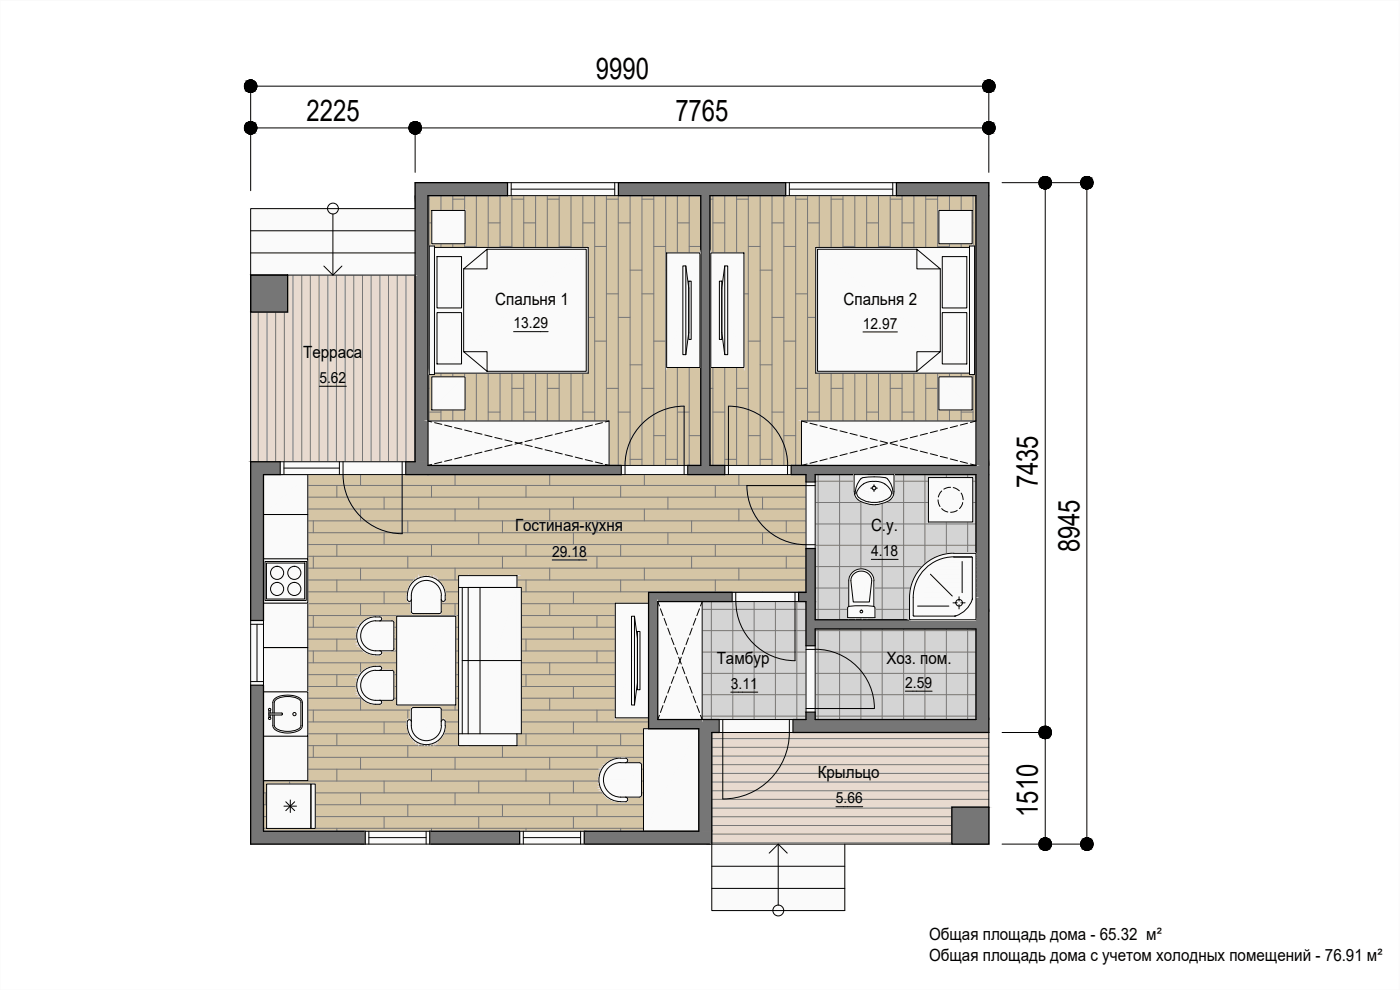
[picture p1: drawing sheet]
<svg xmlns="http://www.w3.org/2000/svg" width="420mm" height="297mm" viewBox="0 0 420 297" stroke-linecap="round" stroke-linejoin="round" font-family="sans-serif">
<defs><g id="words">
<g font-size="8.9">
<text x="178.9" y="23.7">9990</text>
<text x="92" y="36.2">2225</text>
<text x="202.7" y="36.2">7765</text>
<text x="311.5" y="146.5" transform="rotate(-90 311.5 146.5)">7435</text>
<text x="324" y="165.7" transform="rotate(-90 324 165.7)">8945</text>
<text x="311.5" y="245.1" transform="rotate(-90 311.5 245.1)">1510</text>
</g>
<g font-size="5.1">
<text x="148.6" y="91.5">Спальня 1</text>
<text x="253.2" y="91.6">Спальня</text>
<text x="272.7" y="91.6">2</text>
<text x="91" y="107.4">Терраса</text>
<text x="154.6" y="159.4">Гостиная-кухня</text>
<text x="261.4" y="159.3">С.у.</text>
<text x="215.1" y="199.2">Тамбур</text>
<text x="266" y="199.3">Хоз. пом.</text>
<text x="245.4" y="233.5">Крыльцо</text>
<text x="278.8" y="282.2">Общая площадь дома - 65.32 м²</text>
<text x="278.8" y="288.3">Общая площадь дома с учетом холодных помещений - 76.91 м²</text>
</g>
<g font-size="4.6">
<text x="154.1" y="98.5">13.29</text>
<text x="259" y="98.6">12.97</text>
<text x="95.8" y="114.9">5.</text>
<text x="99.3" y="114.9">62</text>
<text x="165.7" y="167">29.18</text>
<text x="261.5" y="166.9">4.</text>
<text x="264.9" y="166.9">18</text>
<text x="219.3" y="206.7">3.11</text>
<text x="271.7" y="206.4">2.59</text>
<text x="250.9" y="241.1">5.66</text>
</g>
</g></defs>
<!-- layer: Razmer -->
<g fill="#d5c5a5" stroke="#d5c5a5" stroke-width=".3">
<path d="M79.1 142.4l162.8 2.2v-2.2zM79.1 142.4l162.8 2.2h-162.8z"/>
<path d="M79.1 144.6l162.8 20v-20zM79.1 144.6l162.8 20h-162.8z"/>
<path d="M79.1 164.6l162.8 13.1v-13.1zM79.1 164.6l162.8 13.1h-162.8z"/>
<path d="M79.1 177.7l115.5 8.5v-8.5zM79.1 177.7l115.5 8.5h-115.5z"/>
<path d="M79.1 186.2l115.5 19.4v-19.4zM79.1 186.2l115.5 19.4h-115.5z"/>
<path d="M79.1 205.6l115.5 13v-13zM79.1 205.6l115.5 13h-115.5z"/>
<path d="M79.1 218.6l130.6 30.8v-30.8zM79.1 218.6l130.6 30.8h-130.6z"/>
<path d="M213.1 58.7l79.8 67.6v-67.6zM213.1 58.7l79.8 67.6h-79.8z"/>
<path d="M128.4 58.7l81.9 67.6v-67.6zM128.4 58.7l81.9 67.6h-81.9z"/>
<path d="M213.1 126.3l27.4 13.3v-13.3zM213.1 126.3l27.4 13.3h-27.4z"/>
<path d="M182.8 126.3l27.5 13.3v-13.3zM182.8 126.3l27.5 13.3h-27.5z"/>
</g>
<g fill="none" stroke="#767676" stroke-width=".3">
<path d="M128.4 59.8h.4M128.8 58.7v67.6M132.3 58.7v67.6M135.9 58.7v67.6M135.9 59.8h3.5M139.4 58.7v67.6M143 58.7v67.6M146.5 58.7v67.6M150.1 58.7v67.6M153.6 58.7v67.6M153.6 59.8h3.6M157.2 58.7v67.6"/>
<path d="M160.7 58.7v67.6M164.3 58.7v67.6M164.3 59.8h3.5M167.8 58.7v67.6M171.4 58.7v67.6M174.9 58.7v67.6M178.5 58.7v67.6M182 58.7v67.6M182 59.8h3.5M185.5 58.7v80.9M189.1 58.7v80.9M192.7 58.7v80.9"/>
<path d="M192.7 59.8h3.5M196.2 58.7v80.9M199.8 58.7v80.9M203.3 58.7v80.9M206.8 58.7v80.9M213.1 59.8h.9M214 58.7v80.9M217.5 58.7v80.9M221.1 58.7v80.9M221.1 59.8h3.5M224.6 58.7v80.9M228.1 58.7v80.9"/>
<path d="M231.7 58.7v80.9M235.2 58.7v80.9M238.8 58.7v80.9M238.8 59.8h3.6M242.4 58.7v67.6M245.9 58.7v67.6M249.4 58.7v67.6M249.4 59.8h3.6M253 58.7v67.6M256.5 58.7v67.6M260.1 58.7v67.6M263.7 58.7v67.6"/>
<path d="M267.2 58.7v67.6M267.2 59.8h3.5M270.7 58.7v67.6M274.3 58.7v67.6M277.8 58.7v67.6M277.8 59.8h3.6M281.4 58.7v67.6M284.9 58.7v67.6M288.5 58.7v67.6M292 58.7v67.6M128.8 66.9h3.5M139.4 73.9h3.6"/>
<path d="M146.5 66.9h3.6M150.1 73.9h3.5M157.2 66.9h3.5M167.8 73.9h3.6M174.9 66.9h3.6M178.5 73.9h3.5M185.5 66.9h3.6M196.2 73.9h3.6M203.3 66.9h3.5M206.8 73.9h3.5M214 66.9h3.5M224.6 73.9h3.5"/>
<path d="M231.7 66.9h3.5M235.2 73.9h3.6M242.4 66.9h3.5M253 73.9h3.5M260.1 66.9h3.6M263.7 73.9h3.5M270.7 66.9h3.6M281.4 73.9h3.5M288.5 66.9h3.5M292 73.9h.9M77.5 93.6v44.9M80.1 93.6v44.9"/>
<path d="M82.7 93.6v44.9M85.3 93.6v44.9M87.9 82.5v56M90.6 82.5v56M93.1 82.5v56M95.8 82.5v56M98.4 82.5v56M101 82.5v56M103.6 82.5v56M106.2 82.5v56M108.8 82.5v56M111.4 82.5v56"/>
<path d="M114 82.5v56M116.6 82.5v56M119.2 82.5v56M121.8 82.5v56M124.4 82.5v56M128.4 88.2h.4M128.8 95.2h3.5M132.3 81.1h3.6M135.9 88.2h3.5M143 81.1h3.5M146.5 95.2h3.6M153.6 88.2h3.6"/>
<path d="M157.2 95.2h3.5M160.7 81.1h3.6M164.3 88.2h3.5M171.4 81.1h3.5M174.9 95.2h3.6M182 88.2h3.5M185.5 95.2h3.6M189.1 81.1h3.6M192.7 88.2h3.5M199.8 81.1h3.5M203.3 95.2h3.5M213.1 88.2h.9"/>
<path d="M214 95.2h3.5M217.5 81.1h3.6M221.1 88.2h3.5M228.1 81.1h3.6M231.7 95.2h3.5M238.8 88.2h3.6M242.4 95.2h3.5M245.9 81.1h3.5M249.4 88.2h3.6M256.5 81.1h3.6M260.1 95.2h3.6M267.2 88.2h3.5"/>
<path d="M270.7 95.2h3.6M274.3 81.1h3.5M277.8 88.2h3.6M284.9 81.1h3.6M288.5 95.2h3.5M128.4 116.5h.4M132.3 109.5h3.6M135.9 116.5h3.5M139.4 102.3h3.6M143 109.5h3.5M150.1 102.3h3.5M153.6 116.5h3.6"/>
<path d="M160.7 109.5h3.6M164.3 116.5h3.5M167.8 102.3h3.6M171.4 109.5h3.5M178.5 102.3h3.5M182 116.5h3.5M189.1 109.5h3.6M192.7 116.5h3.5M196.2 102.3h3.6M199.8 109.5h3.5M206.8 102.3h3.5M213.1 116.5h.9"/>
<path d="M217.5 109.5h3.6M221.1 116.5h3.5M224.6 102.3h3.5M228.1 109.5h3.6M235.2 102.3h3.6M238.8 116.5h3.6M245.9 109.5h3.5M249.4 116.5h3.6M253 102.3h3.5M256.5 109.5h3.6M263.7 102.3h3.5M267.2 116.5h3.5"/>
<path d="M274.3 109.5h3.5M277.8 116.5h3.6M281.4 102.3h3.5M284.9 109.5h3.6M292 102.3h.9M128.8 123.6h3.5M146.5 123.6h3.6M157.2 123.6h3.5M174.9 123.6h3.6M185.5 123.6h3.6M189.1 137.8h3.6M196.2 130.7h3.6"/>
<path d="M199.8 137.8h3.5M203.3 123.6h3.5M206.8 130.7h3.5M214 123.6h3.5M217.5 137.8h3.6M224.6 130.7h3.5M228.1 137.8h3.6M231.7 123.6h3.5M235.2 130.7h3.6M242.4 123.6h3.5M260.1 123.6h3.6M270.7 123.6h3.6"/>
<path d="M288.5 123.6h3.5M79.1 159.8h162.8M79.1 156.3h162.8M79.1 152.7h162.8M79.1 149.2h162.8M79.1 145.7h162.8M79.8 142.4v3.3M79.8 152.7v3.6M86.9 149.2v3.5M86.9 159.8v3.6M94 156.3v3.5M101.1 145.7v3.5"/>
<path d="M108.2 142.4v3.3M108.2 152.7v3.6M115.3 149.2v3.5M115.3 159.8v3.6M122.4 156.3v3.5M129.5 145.7v3.5M136.6 142.4v3.3M136.6 152.7v3.6M143.7 149.2v3.5M143.7 159.8v3.6M150.8 156.3v3.5M157.9 145.7v3.5"/>
<path d="M165 142.4v3.3M165 152.7v3.6M172.1 149.2v3.5M172.1 159.8v3.6M179.2 156.3v3.5M186.3 145.7v3.5M193.4 142.4v3.3M193.4 152.7v3.6M200.4 149.2v3.5M200.4 159.8v3.6M207.6 156.3v3.5M214.7 145.7v3.5"/>
<path d="M221.7 142.4v3.3M221.7 152.7v3.6M228.9 149.2v3.5M228.9 159.8v3.6M236 156.3v3.5M244.6 157.2h48.3M244.6 150.8h48.3M244.6 144.4h48.3M245.5 142.4v43.6M252 142.4v43.6M258.4 142.4v43.6M264.8 142.4v43.6"/>
<path d="M271.2 142.4v43.6M277.6 142.4v43.6M284 142.4v43.6M290.4 142.4v43.6M79.1 177.6h162.8M79.1 174h162.8M79.1 170.5h162.8M79.1 166.9h162.8M79.1 163.4h162.8M79.8 170.5v3.5M86.9 177.6v3.5M94 166.9v3.6"/>
<path d="M101.1 163.4v3.5M101.1 174v3.6M108.2 170.5v3.5M115.3 177.6v3.5M122.4 166.9v3.6M129.5 163.4v3.5M129.5 174v3.6M136.6 170.5v3.5M143.7 177.6v3.5M150.8 166.9v3.6M157.9 163.4v3.5M157.9 174v3.6"/>
<path d="M165 170.5v3.5M172.1 177.6v3.5M179.2 166.9v3.6M186.3 163.4v3.5M186.3 174v3.6M193.4 170.5v3.5M200.4 177.6v.1M207.6 166.9v3.6M214.7 163.4v3.5M214.7 174v3.6M221.7 170.5v3.5M228.9 177.6v.1"/>
<path d="M236 166.9v3.6M244.6 176.4h48.3M244.6 170h48.3M244.6 163.6h48.3M79.1 198.9h115.5M79.1 195.3h115.5M79.1 191.8h115.5M79.1 188.2h115.5M79.1 184.7h115.5M79.1 181.1h115.5M79.8 181.1v3.6M79.8 198.9v3.5"/>
<path d="M86.9 188.2v3.6M94 184.7v3.5M94 195.3v3.6M101.1 191.8v3.5M108.2 181.1v3.6M108.2 198.9v3.5M115.3 188.2v3.6M122.4 184.7v3.5M122.4 195.3v3.6M129.5 191.8v3.5M136.6 181.1v3.6M136.6 198.9v3.5"/>
<path d="M143.7 188.2v3.6M150.8 184.7v3.5M150.8 195.3v3.6M157.9 191.8v3.5M165 181.1v3.6M165 198.9v3.5M172.1 188.2v3.6M179.2 184.7v3.5M179.2 195.3v3.6M186.3 191.8v3.5M193.4 181.1v3.6M193.4 198.9v3.5"/>
<path d="M210.7 195.7h31.2M210.7 189.2h31.2M210.7 182.8h31.2M213.5 180.5v35.4M219.9 180.5v35.4M226.3 180.5v35.4M232.7 180.5v35.4M239.1 180.5v35.4M244.6 195.7h48.3M244.6 189.2h48.3M244.6 182.8h48.3M245.5 188.7v27.2"/>
<path d="M252 188.7v27.2M258.4 188.7v27.2M264.8 188.7v27.2M271.2 188.7v27.2M277.6 188.7v27.2M284 188.7v27.2M290.4 188.7v27.2M79.1 216.6h115.5M79.1 213h115.5M79.1 209.5h115.5M79.1 206h115.5M79.1 202.4h115.5"/>
<path d="M79.8 209.5v3.5M86.9 206v3.5M86.9 216.6v3.6M94 213v3.6M101.1 202.4v3.6M108.2 209.5v3.5M115.3 206v3.5M115.3 216.6v3.6M122.4 213v3.6M129.5 202.4v3.6M136.6 209.5v3.5M143.7 206v3.5"/>
<path d="M143.7 216.6v3.6M150.8 213v3.6M157.9 202.4v3.6M165 209.5v3.5M172.1 206v3.5M172.1 216.6v3.6M179.2 213v3.6M186.3 202.4v3.6M193.4 209.5v3.5M200.4 218.6v1.6M210.7 214.9h31.2M210.7 208.4h31.2"/>
<path d="M210.7 202h31.2M244.6 214.9h48.3M244.6 208.4h48.3M244.6 202h48.3M79.1 237.9h130.6M79.1 234.3h130.6M79.1 230.8h130.6M79.1 227.2h130.6M79.1 223.7h130.6M79.1 220.2h130.6M79.8 227.2v3.6M79.8 237.9v3.6"/>
<path d="M86.9 234.3v3.6M94 223.7v3.5M101.1 220.2v3.5M101.1 230.8v3.5M108.2 227.2v3.6M108.2 237.9v3.6M115.3 234.3v3.6M122.4 223.7v3.5M129.5 220.2v3.5M129.5 230.8v3.5M136.6 227.2v3.6M136.6 237.9v3.6"/>
<path d="M143.7 234.3v3.6M150.8 223.7v3.5M157.9 220.2v3.5M157.9 230.8v3.5M165 227.2v3.6M165 237.9v3.6M172.1 234.3v3.6M179.2 223.7v3.5M186.3 220.2v3.5M186.3 230.8v3.5M193.4 227.2v3.6M193.4 237.9v3.6"/>
<path d="M200.4 234.3v3.6M207.6 223.7v3.5M213.6 239.8h83.2M213.6 237.3h83.2M213.6 234.6h83.2M213.6 232.1h83.2M213.6 229.4h83.2M213.6 226.9h83.2M213.6 224.2h83.2M213.6 221.6h83.2M79.1 248.5h130.6M79.1 245h130.6"/>
<path d="M79.1 241.5h130.6M86.9 245v3.5M94 241.5v3.5M101.1 248.5v.9M115.3 245v3.5M122.4 241.5v3.5M129.5 248.5v.9M143.7 245v3.5M150.8 241.5v3.5M157.9 248.5v.9M172.1 245v3.5M179.2 241.5v3.5"/>
<path d="M186.3 248.5v.9M200.4 245v3.5M207.6 241.5v3.5M213.6 245.1h72.1M213.6 252.9h72.1M213.6 250.3h72.1M213.6 247.7h72.1M213.6 242.5h72.1"/>
</g>
<g fill="#e8dacf" stroke="#e8dacf" stroke-width=".3">
<path d="M213.6 219.8l83.2 22.4v-22.4zM213.6 219.8l83.2 22.4h-83.2z"/>
<path d="M213.6 242.2l72.1 11.1v-11.1zM213.6 242.2l72.1 11.1h-72.1z"/>
<path d="M86.3 82.5l38.3 11.1v-11.1zM86.3 82.5l38.3 11.1h-38.3z"/>
<path d="M75.2 93.6l49.4 44.9v-44.9zM75.2 93.6l49.4 44.9h-49.4z"/>
</g>
<g fill="#d4d4d4" stroke="#d4d4d4" stroke-width=".3">
<path d="M244.6 142.4l48.3 2.2v-2.2zM244.6 142.4l48.3 2.2h-48.3z"/>
<path d="M244.6 144.6l48.3 20v-20zM244.6 144.6l48.3 20h-48.3z"/>
<path d="M244.6 164.6l48.3 21.4v-21.4zM244.6 164.6l48.3 21.4h-48.3z"/>
<path d="M244.6 188.7l48.3 5v-5zM244.6 188.7l48.3 5h-48.3z"/>
<path d="M210.7 180.5l31.2 13.2v-13.2zM210.7 180.5l31.2 13.2h-31.2z"/>
<path d="M244.6 193.7l48.3 20v-20zM244.6 193.7l48.3 20h-48.3z"/>
<path d="M210.7 193.7l31.2 20v-20zM210.7 193.7l31.2 20h-31.2z"/>
<path d="M244.6 213.7l48.3 2.2v-2.2zM244.6 213.7l48.3 2.2h-48.3z"/>
<path d="M210.7 213.7l31.2 2.2v-2.2zM210.7 213.7l31.2 2.2h-31.2z"/>
</g>
<g fill="#fafafa" stroke="#fafafa" stroke-width=".3">
<path d="M262.3 174.1v7.9z"/>
<path d="M254.7 174.1v7.9z"/>
<path d="M254.4 182.4v2.9z"/>
<path d="M123.7 212.4v7z"/>
<path d="M133.5 216.3v2.5z"/>
<path d="M110.1 200.6h4.4z"/>
<path d="M111.1 201.5h7z"/>
<path d="M111.1 186.6h7z"/>
<path d="M123.7 177.1v7z"/>
<path d="M133.5 177.7v2.5z"/>
<path d="M79.1 142.4v12l13.3-12zM79.1 154.4l13.3-12v12z"/>
<path d="M79.1 154.4v13.3l13.3-13.3zM79.1 167.7l13.3-13.3v13.3z"/>
<path d="M79.1 181v13.3l13.3-13.3zM92.4 181v13.3h-13.3z"/>
<path d="M79.1 194.3v13.3l13.3-13.3zM79.1 207.6l13.3-13.3v13.3z"/>
<path d="M79.1 220.9v13.3l13.3-13.3zM92.4 220.9v13.3h-13.3z"/>
<path d="M94.6 235.2l-1.3 13.4h1.3zM93.3 235.2h1.3l-1.3 13.4z"/>
<path d="M93.3 235.2l-13.3 13.4h13.3zM80 235.2h13.3l-13.3 13.4z"/>
<path d="M79.1 207.6v13.3l13.3-13.3zM79.1 220.9l13.3-13.3v13.3z"/>
<path d="M79.1 167.7v13.3l13.3-13.3zM79.1 181l13.3-13.3v13.3z"/>
<path d="M193.1 218.6v30.8l16.6-30.8zM209.7 218.6v30.8h-16.6z"/>
<path d="M184.7 181v34.4l9.9-34.4zM194.6 181v34.4h-9.9z"/>
<path d="M186.3 227.5h1.5zM186.1 227.5h1.7z"/>
<path d="M186.1 227.5h1.8zM185.7 227.5h2.2z"/>
<path d="M185.7 227.5l2.3 .1zM185.3 227.6h2.7z"/>
<path d="M185.3 227.6h2.7zM185.2 227.6h2.8z"/>
<path d="M185.2 227.6l2.9 .1zM184.8 227.7h3.3z"/>
<path d="M184.8 227.7h3.4zM184.4 227.7h3.8z"/>
<path d="M184.4 227.7l3.8 .1zM184.2 227.8h4z"/>
<path d="M184.2 227.8l4.1 .1zM184.1 227.9h4.2z"/>
<path d="M184.1 227.9l4.2 .1zM183.8 228h4.5z"/>
<path d="M183.8 228l4.5 .1zM183.5 228.1h4.8z"/>
<path d="M183.5 228.1l4.8 .1zM183.3 228.2h5z"/>
<path d="M183.3 228.2h5zM183.2 228.2h5.1z"/>
<path d="M183.2 228.2h5.1zM183 228.4h5.3z"/>
<path d="M183 228.4h5.3zM182.8 228.5h5.5z"/>
<path d="M182.8 228.5h5.5zM182.7 228.6h5.5z"/>
<path d="M182.7 228.6h5.5zM182.5 228.7h5.6z"/>
<path d="M182.5 228.7h5.6zM182.4 228.7h5.6z"/>
<path d="M182.4 228.7h5.6zM182.4 228.7l5.6 .1z"/>
<path d="M182.4 228.8h5.6zM182.3 228.8h5.6z"/>
<path d="M182.3 228.8h5.6zM182.3 228.8h5.5z"/>
<path d="M182.3 228.8h5.4zM182.3 228.8h5.5z"/>
<path d="M186.3 228.8l5.7 .1zM186.1 228.9h5.9z"/>
<path d="M186.1 228.9h6zM185.8 228.9h6.3z"/>
<path d="M185.8 228.9h6.4zM185.4 228.9h6.8z"/>
<path d="M182.3 228.8h4zM182.3 228.8l3.1 .1z"/>
<path d="M185.4 228.9l6.8 .1zM185.4 228.9l6.8 .1z"/>
<path d="M182.2 228.9h3.2zM182.2 228.9l3.1 .1z"/>
<path d="M185.3 229h7zM185.1 229h7.2z"/>
<path d="M185.1 229l7.3 .1zM184.7 229.1h7.7z"/>
<path d="M184.7 229.1l7.7 .1zM184.5 229.2h7.9z"/>
<path d="M182.2 229l2.3 .2 .8-.2zM181.9 229.2l.3-.2 2.3 .2z"/>
<path d="M184.5 229.2h7.9zM184.5 229.2h7.9z"/>
<path d="M181.9 229.2h2.6zM181.9 229.2h2.5z"/>
<path d="M184.4 229.2l8.1 .1zM184.2 229.3h8.3z"/>
<path d="M181.9 229.2l2.1 .2 .4-.2zM181.7 229.4l.2-.2 2.1 .2z"/>
<path d="M184.2 229.3l8.3 .1zM183.9 229.4h8.6z"/>
<path d="M183.9 229.4l8.6 .2zM183.7 229.6h8.8zM183.7 229.6h8.8zM183.7 229.6h8.8z"/>
<path d="M181.7 229.4l2 .2 .3-.2zM181.7 229.4l2 .2h-2.2z"/>
<path d="M183.7 229.6l8.8 .5v-.5zM183 230.1l.7-.5 8.8 .5z"/>
<path d="M181.5 229.6l1.5 .5 .7-.5zM181.5 229.6l1.5 .5h-1.9z"/>
<path d="M183 230.1l9.5 .1zM183 230.1l9.5 .1h-9.7z"/>
<path d="M181.1 230.1h1.9zM181.1 230.1l1.7 .1h-1.8z"/>
<path d="M182.8 230.2l9.7 .5v-.5zM182.8 230.2l9.7 .5h-10.2z"/>
<path d="M181 230.2l1.3 .5 .5-.5zM181 230.2l1.3 .5h-1.7z"/>
<path d="M182.3 230.7l10.2 .3v-.3zM182.3 230.7l10.2 .3h-10.4z"/>
<path d="M180.6 230.7l1.5 .3 .2-.3zM180.6 230.7l1.5 .3h-1.7z"/>
<path d="M182.1 231l10.4 .4v-.4zM182.1 231l10.4 .4h-10.7z"/>
<path d="M180.4 231l1.4 .4 .3-.4zM180.4 231l1.4 .4h-1.5z"/>
<path d="M181.8 231.4l10.7 .6v-.6zM181.8 231.4l10.7 .6h-11z"/>
<path d="M180.3 231.4l1.2 .6 .3-.6zM180.3 231.4l1.2 .6h-1.5z"/>
<path d="M181.5 232l11 .3v-.3zM181.5 232l11 .3h-11.1z"/>
<path d="M180 232l1.4 .3 .1-.3zM180 232l1.4 .3h-1.4z"/>
<path d="M181.4 232.3l11.1 .7v-.7zM181.4 232.3l11.1 .7h-11.3z"/>
<path d="M180 232.3l1.2 .7 .2-.7zM180 232.3l1.2 .7h-1.4z"/>
<path d="M181.2 233l11.3 .1zM181.2 233l11.3 .1z"/>
<path d="M179.8 233h1.4zM179.8 233l1.4 .1z"/>
<path d="M181.2 233.1l11.3 .9v-.9zM181.2 233.1l11.3 .9h-11.4z"/>
<path d="M179.8 233.1l1.3 .9 .1-.9zM179.8 233.1l1.3 .9h-1.4z"/>
<path d="M181.1 234l11.4 .9v-.9zM181.1 234l11.4 .9h-11.3z"/>
<path d="M179.7 234l1.5 .9-.1-.9zM179.7 234l1.5 .9h-1.4z"/>
<path d="M181.2 234.9l11.3 .2zM181.2 234.9l11.3 .2z"/>
<path d="M179.8 234.9l1.4 .2zM179.8 234.9l1.4 .2z"/>
<path d="M181.2 235.1l11.3 .7v-.7zM181.2 235.1l11.3 .7h-11.1z"/>
<path d="M179.8 235.1l1.6 .7-.2-.7zM179.8 235.1l1.6 .7h-1.4z"/>
<path d="M181.4 235.8l11.1 .2v-.2zM181.4 235.8l11.1 .2h-11z"/>
<path d="M180 235.8l1.5 .2-.1-.2zM180 235.8l1.5 .2h-1.5z"/>
<path d="M181.5 236l11 .6v-.6zM181.5 236l11 .6h-10.7z"/>
<path d="M180 236l1.8 .6-.3-.6zM180 236l1.8 .6h-1.5z"/>
<path d="M181.8 236.6l10.7 .4v-.4zM181.8 236.6l10.7 .4h-10.4z"/>
<path d="M180.3 236.6l1.8 .4-.3-.4zM180.3 236.6l1.8 .4h-1.7z"/>
<path d="M182.1 237l10.4 .3v-.3zM182.1 237l10.4 .3h-10.2z"/>
<path d="M180.4 237l1.9 .3-.2-.3zM180.4 237l1.9 .3h-1.7z"/>
<path d="M182.3 237.3l10.2 .6v-.6zM182.3 237.3l10.2 .6h-9.7z"/>
<path d="M180.6 237.3l2.2 .6-.5-.6zM180.6 237.3l2.2 .6h-1.8z"/>
<path d="M182.8 237.9l9.7 .1zM182.8 237.9l9.7 .1z"/>
<path d="M181 237.9l2 .1zM181 237.9l2 .1z"/>
<path d="M183 238l9.5 .5v-.5zM183 238l9.5 .5h-8.8z"/>
<path d="M181.1 238l2.6 .5-.7-.5zM181.1 238l2.6 .5h-2.2z"/>
<path d="M183.7 238.5h8.8zM183.7 238.5h8.8z"/>
<path d="M181.5 238.5h2.2zM181.5 238.5h2.2z"/>
<path d="M183.7 238.5l8.8 .1zM183.7 238.5l8.8 .1z"/>
<path d="M183.9 238.6l8.6 .1zM183.9 238.6l8.6 .1z"/>
<path d="M181.5 238.5l2.5 .2zM181.5 238.5l2.5 .2h-2.3z"/>
<path d="M184 238.7h8.5zM184 238.7h8.5z"/>
<path d="M181.7 238.7h2.5zM181.7 238.7h2.5z"/>
<path d="M184.2 238.7h8.3zM184.2 238.7l8.2 .1z"/>
<path d="M181.7 238.7l2.7 .1zM181.7 238.7l2.7 .1z"/>
<path d="M184.4 238.8l8 .1zM184.4 238.8l8 .1z"/>
<path d="M181.9 238.8l2.6 .1zM181.9 238.8l2.6 .1z"/>
<path d="M184.5 238.9h7.9zM184.5 238.9l7.9 .1z"/>
<path d="M181.9 238.9l2.8 .1zM181.9 238.9l2.8 .1z"/>
<path d="M184.7 239h7.7zM184.7 239h7.6z"/>
<path d="M185.1 239h7.2zM185.1 239l7.1 .1z"/>
<path d="M185.3 239.1h6.9zM185.3 239.1h6.9z"/>
<path d="M182 239l3.4 .1zM182 239l3.4 .1h-3.2z"/>
<path d="M185.4 239.1h6.8zM185.4 239.1l6.7 .1z"/>
<path d="M182.2 239.1l3.6 .1zM182.2 239.1l3.6 .1z"/>
<path d="M185.8 239.2h6.3zM185.8 239.2h6.2z"/>
<path d="M186.1 239.2h5.9zM186.1 239.2h5.8z"/>
<path d="M182.2 239.2h4.1zM182.2 239.2h4.1z"/>
<path d="M182.3 239.2h5.5zM182.3 239.2h5.5z"/>
<path d="M182.3 239.2l5.6 .1zM182.3 239.2l5.6 .1z"/>
<path d="M182.3 239.3h5.7zM182.3 239.3h5.7z"/>
<path d="M182.4 239.3h5.6zM182.4 239.3h5.6z"/>
<path d="M182.4 239.3l5.7 .1zM182.4 239.3l5.7 .1z"/>
<path d="M182.5 239.4l5.7 .1zM182.5 239.4l5.7 .1z"/>
<path d="M182.7 239.5l5.6 .1zM182.7 239.5l5.6 .1z"/>
<path d="M182.8 239.6l5.5 .1zM182.8 239.6l5.5 .1z"/>
<path d="M183 239.7l5.3 .1zM183 239.7l5.3 .1z"/>
<path d="M183.2 239.8h5.1zM183.2 239.8h5.1z"/>
<path d="M183.3 239.8l5 .1zM183.3 239.8l5 .1z"/>
<path d="M183.5 239.9h4.8zM183.5 239.9l4.8 .2z"/>
<path d="M183.8 240.1h4.5zM183.8 240.1l4.5 .1z"/>
<path d="M184.1 240.2h4.2zM184.1 240.2h4.1z"/>
<path d="M184.2 240.2l4 .1zM184.2 240.2l4 .1z"/>
<path d="M184.4 240.3h3.8zM184.4 240.3l3.7 .1z"/>
<path d="M184.8 240.4h3.3zM184.8 240.4l3.2 .1z"/>
<path d="M185.2 240.5h2.8zM185.2 240.5h2.8z"/>
<path d="M185.3 240.5h2.7zM185.3 240.5h2.6z"/>
<path d="M185.7 240.5h2.2zM185.7 240.5l2.1 .1z"/>
<path d="M186.1 240.6h1.7zM186.1 240.6h1.6z"/>
<path d="M235.8 54.8l33.2 3.9v-3.9zM235.8 54.8l33.2 3.9h-33.2z"/>
<path d="M152.3 54.8l33.3 3.9v-3.9zM152.3 54.8l33.3 3.9h-33.3z"/>
<path d="M75.2 62.6l49.4 19.9v-19.9zM75.2 62.6l49.4 19.9h-49.4z"/>
<path d="M128.4 126.3l54.4 13.3v-13.3zM128.4 126.3l54.4 13.3h-54.4z"/>
<path d="M240.5 126.3l52.4 13.3v-13.3zM240.5 126.3l52.4 13.3h-52.4z"/>
<path d="M217.5 139.6l19.9 2.8v-2.8zM217.5 139.6l19.9 2.8h-19.9z"/>
<path d="M84.1 138.5l37.7 3.9v-3.9zM84.1 138.5l37.7 3.9h-37.7z"/>
<path d="M186.4 139.6l20 2.8v-2.8zM186.4 139.6l20 2.8h-20z"/>
<path d="M241.9 144.6l2.7 20v-20zM241.9 144.6l2.7 20h-2.7z"/>
<path d="M219.7 177.7l20 2.8v-2.8zM219.7 177.7l20 2.8h-20z"/>
<path d="M75.2 186.2l3.9 19.4v-19.4zM75.2 186.2l3.9 19.4h-3.9z"/>
<path d="M241.9 193.7l2.7 20v-20zM241.9 193.7l2.7 20h-2.7z"/>
<path d="M197.4 180.5l13.3 35.4v-35.4zM197.4 180.5l13.3 35.4h-13.3z"/>
<path d="M215.8 215.9l22.2 3.9v-3.9zM215.8 215.9l22.2 3.9h-22.2z"/>
<path d="M156 249.4l19.3 3.9v-3.9zM156 249.4l19.3 3.9h-19.3z"/>
<path d="M109.6 249.4l19.4 3.9v-3.9zM109.6 249.4l19.4 3.9h-19.4z"/>
<path d="M213.6 253.3l39.9 19.9v-19.9zM213.6 253.3l39.9 19.9h-39.9z"/>
<path d="M128.8 73.8v38.6l1.6-38.6zM130.4 73.8v38.6h-1.6z"/>
<path d="M130.4 74.2v37.8l46.1-37.8zM130.4 112l46.1-37.8v37.8z"/>
<path d="M129.6 113.1v9.9l10-9.9zM129.6 123l10-9.9v9.9z"/>
<path d="M129.6 63.1v10l10-10zM129.6 73.1l10-10v10z"/>
<path d="M200.1 75.9v34.4l10-34.4zM210.1 75.9v34.4h-10z"/>
<path d="M291 73.8h1.5v38.6zM291 73.8v38.6h1.5z"/>
<path d="M244.8 74.2h46.2v37.8zM244.8 74.2v37.8h46.2z"/>
<path d="M281.8 113.1h10v9.9zM281.8 113.1v9.9h10z"/>
<path d="M281.8 63.1h10v10zM281.8 63.1v10h10z"/>
<path d="M213.3 75.9h10v34.4zM213.3 75.9v34.4h10z"/>
<path d="M278.6 143.3v13.3l13.3-13.3zM291.9 143.3v13.3h-13.3z"/>
<path d="M256.3 142.4v5zM256.4 142.4v5.6z"/>
<path d="M256.4 142.4v5.6zM256.5 142.4v6.2z"/>
<path d="M256.5 142.4v6.2l.3-6.2zM256.8 142.4v6.7l-.3-.5z"/>
<path d="M256.8 142.4v6.7l.2-6.7zM257 142.4v7.1l-.2-.4z"/>
<path d="M257 142.4v7.1l.5-7.1zM257.5 142.4v7.6l-.5-.5z"/>
<path d="M257.5 142.4v7.6l.4-7.6zM257.9 142.4v7.8l-.4-.2z"/>
<path d="M257.9 142.4v7.8l.4-7.8zM258.3 142.4v8.1l-.4-.3z"/>
<path d="M258.3 142.4v8.1l1.1-8.1zM259.4 142.4v8.5l-1.1-.4z"/>
<path d="M259.4 142.4v8.5l1.2-8.5zM260.6 142.4v8.9l-1.2-.4z"/>
<path d="M260.6 142.4v8.9l1.3-8.9zM261.9 142.4v9.1l-1.3-.2z"/>
<path d="M261.9 142.4v9.1l.8-9.1zM262.7 142.4v9.1h-.8z"/>
<path d="M262.7 142.4v9.1l1.3-9.1zM264 142.4v8.9l-1.3 .2z"/>
<path d="M264 142.4v8.9l1.2-8.9zM265.2 142.4v8.5l-1.2 .4z"/>
<path d="M265.2 142.4v8.5l1.2-8.5zM266.4 142.4v8.1l-1.2 .4z"/>
<path d="M266.4 142.4v8.1l.4-8.1zM266.8 142.4v7.8l-.4 .3z"/>
<path d="M266.8 142.4v7.8l.4-7.8zM267.2 142.4v7.6l-.4 .2z"/>
<path d="M267.2 142.4v7.6l.4-7.6zM267.6 142.4v7.1l-.4 .5z"/>
<path d="M267.6 142.4v7.1l.3-7.1zM267.9 142.4v6.7l-.3 .4z"/>
<path d="M267.9 142.4v6.7l.2-6.7zM268.1 142.4v6.2l-.2 .5z"/>
<path d="M268.1 142.4v6.2zM268.3 142.4l-.2 6.2z"/>
<path d="M268.3 142.4v5.6zM268.3 142.4v5.6z"/>
<path d="M262.6 182.4v2.9zM262.6 182.4v2.9z"/>
<path d="M262.6 182.4v2.9zM262.6 182.3v3z"/>
<path d="M262.6 182.3l-.1 3zM262.5 182.2v3.1z"/>
<path d="M262.5 182.2v3.1zM262.5 182.1v3.2z"/>
<path d="M262.5 182.1l-.1 3.2zM262.4 182.1v3.2z"/>
<path d="M262.4 182.1l-.1 3.2zM262.3 182v3.3z"/>
<path d="M262.3 182v3.3zM262.3 182v3.3zM262.3 182v3.3zM262.3 182v3.3z"/>
<path d="M262.3 174.3v7.7zM262.3 174.1v7.9zM262.3 174.1v7.9z"/>
<path d="M262.3 182l-.1 3.3zM262.2 182v3.3z"/>
<path d="M262.3 174.1l-.1 7.9zM262.2 174v8z"/>
<path d="M262.2 182v3.3zM262.2 182v3.3z"/>
<path d="M262.2 174v8zM262.2 173.7v8.3z"/>
<path d="M262.2 182v3.3zM262.2 182v3.3z"/>
<path d="M262.2 173.7v8.3zM262.2 173.6v8.4z"/>
<path d="M262.2 182v3.3zM262.2 182v3.3z"/>
<path d="M262.2 173.6v8.4zM262.2 173.5v8.5z"/>
<path d="M262.2 173.5l-.2 8.4 .2 .1zM262 173l.2 .5-.2 8.4z"/>
<path d="M262 173l-.3 8.9h.3zM261.7 172.4l.3 .6-.3 8.9z"/>
<path d="M261.7 172.4l-.4 9.5h.4zM261.3 171.9l.4 .5-.4 9.5z"/>
<path d="M261.3 171.9l-.5 9.9 .5 .1zM260.8 171.4l.5 .5-.5 9.9z"/>
<path d="M262.2 182l-1.9 3.3h1.9zM260.3 181.8l1.9 .2-1.9 3.3z"/>
<path d="M260.8 171.4l-.5 10.4h.5zM260.3 171.2l.5 .2-.5 10.4z"/>
<path d="M260.3 181.8v3.5zM260.3 181.8v3.5z"/>
<path d="M260.3 171.2v10.6zM260.3 171.2v10.6z"/>
<path d="M260.3 171.2l-.1 10.6zM260.2 171.1v10.7z"/>
<path d="M260.2 171.1l-.7 10.7h.7zM259.5 170.8l.7 .3-.7 10.7z"/>
<path d="M260.3 181.8l-1.5 3.5h1.5zM258.8 181.8h1.5l-1.5 3.5z"/>
<path d="M259.5 170.8l-.7 11h.7zM258.8 170.7l.7 .1-.7 11z"/>
<path d="M258.8 181.8l-.3 3.5h.3zM258.5 181.8h.3l-.3 3.5z"/>
<path d="M258.8 170.7l-.3 11.1h.3zM258.5 170.7h.3l-.3 11.1z"/>
<path d="M258.5 170.7l-.4 11.1h.4zM258.1 170.7h.4l-.4 11.1z"/>
<path d="M258.1 170.7l-.7 11.1h.7zM257.4 170.8l.7-.1-.7 11.1z"/>
<path d="M258.5 181.8l-1.7 3.5h1.7zM256.8 181.8h1.7l-1.7 3.5z"/>
<path d="M257.4 170.8l-.6 11h.6zM256.8 171.1l.6-.3-.6 11z"/>
<path d="M256.8 181.8l-.2 3.5h.2zM256.6 181.8h.2l-.2 3.5z"/>
<path d="M256.8 171.1l-.2 10.7h.2zM256.6 171.2l.2-.1-.2 10.7z"/>
<path d="M256.6 181.8v3.5zM256.6 181.8v3.5z"/>
<path d="M256.6 171.2v10.6zM256.6 171.2v10.6z"/>
<path d="M256.6 171.2l-.4 10.6h.4zM256.2 171.4l.4-.2-.4 10.6z"/>
<path d="M256.2 171.4l-.5 10.5 .5-.1zM255.7 171.9l.5-.5-.5 10.5z"/>
<path d="M255.7 171.9l-.4 10h.4zM255.7 171.9l-.4 10v-9.5z"/>
<path d="M255.3 172.4l-.3 9.5h.3zM255.3 172.4l-.3 9.5v-8.9z"/>
<path d="M256.6 181.8l-1.8 3.5h1.8zM254.8 182l1.8-.2-1.8 3.5z"/>
<path d="M255 173l-.2 9 .2-.1zM255 173l-.2 9v-8.5z"/>
<path d="M254.8 173.5v8.5zM254.8 173.5v8.5z"/>
<path d="M254.8 182l-.1 3.3zM254.7 182v3.3z"/>
<path d="M254.8 173.6l-.1 8.4zM254.8 173.6l-.1 8.4zM254.7 174.1v7.9z"/>
<path d="M254.7 182v3.3zM254.7 182v3.3z"/>
<path d="M254.7 182v3.3zM254.7 182v3.3z"/>
<path d="M254.7 182l-.3 3.3h.3zM254.7 182l-.3 3.3v-2.9zM254.4 182.4v2.9z"/>
<path d="M286.2 166h6.5zM286.2 166h6.5z"/>
<path d="M286 166h6.7zM286 166h6.8z"/>
<path d="M285.7 166h7.1zM285.7 166h7.1z"/>
<path d="M285.3 166.1l7.5-.1zM285.3 166.1l7.5-.1z"/>
<path d="M284.9 166.1h7.9zM284.9 166.1h8z"/>
<path d="M284.8 166.1h8.1zM284.8 166.1h8.1z"/>
<path d="M284.6 166.1h8.3zM284.6 166.1h8.3z"/>
<path d="M284.4 166.1h8.5zM284.4 166.1h8.5z"/>
<path d="M284.2 166.2l8.7-.1zM284.2 166.2l8.7-.1z"/>
<path d="M284 166.2h8.9zM284 166.2h8.9z"/>
<path d="M283.3 166.4l9.6-.2zM283.3 166.4l9.6-.2z"/>
<path d="M281.9 166.7l1.4-.3h9.6zM281.9 166.7h11v-.3z"/>
<path d="M280.5 167.3l1.4-.6h11zM280.5 167.3h12.4v-.6z"/>
<path d="M279.2 168l1.3-.7h12.4zM279.2 168h13.7v-.7z"/>
<path d="M278 168.9l1.2-.9h13.7zM278 168.9h14.9v-.9z"/>
<path d="M276.9 169.9l1.1-1h14.9zM276.9 169.9h16v-1z"/>
<path d="M276.9 169.9h16l-17.1 1.1zM275.8 171h17.1v-1.1z"/>
<path d="M275.8 171h17.1l-17.9 1.2zM275 172.2h17.9v-1.2z"/>
<path d="M275 172.2h17.9l-18.6 1.4zM274.3 173.6h18.6v-1.4z"/>
<path d="M274.3 173.6h18.6l-19.2 1.3zM273.7 174.9h19.2v-1.3z"/>
<path d="M273.7 174.9h19.2l-19.6 1.4zM273.3 176.3h19.6v-1.4z"/>
<path d="M273.3 176.3h19.6l-19.9 1.5zM273 177.8h19.9v-1.5z"/>
<path d="M273 177.8h19.9l-19.9 1.5zM273 179.3h19.9v-1.5z"/>
<path d="M273 179.3h19.9l-19.9 6.4zM273 185.7h19.9v-6.4z"/>
<path d="M273 185.7h19.9zM273 185.8l19.9-.1z"/>
<path d="M273 185.8h19.9zM273 185.8h19.9z"/>
<path d="M273 185.8h19.9zM273 185.9l19.9-.1z"/>
<path d="M273 185.9h19.9zM273 185.9h19.9z"/>
<path d="M273 185.9h19.9zM273 185.9h19.9z"/>
<path d="M273 185.9h19.9zM273 186l19.9-.1z"/>
<path d="M273.1 186h19.8zM273 186h19.9z"/>
<path d="M273.1 186h19.8zM273.1 186h19.8z"/>
<path d="M273.2 186h19.7zM273.1 186h19.8z"/>
<path d="M137.6 172.7v3.6l2.9-3.6zM140.5 172.7v3.6h-2.9z"/>
<path d="M137.6 176.3v43.9l2.9-43.9zM140.5 176.3v43.9h-2.9z"/>
<path d="M137.6 220.2v3.5l2.9-3.5zM140.5 220.2v3.5h-2.9z"/>
<path d="M140.5 172.7v3.6l14.7-3.6zM140.5 176.3l14.7-3.6v3.6z"/>
<path d="M140.5 176.3v43.9l14.7-43.9zM155.2 176.3v43.9h-14.7z"/>
<path d="M140.5 220.2v3.5l14.7-3.5zM140.5 223.7l14.7-3.5v3.5z"/>
<path d="M155.2 176.3v43.9l1.3-43.9zM156.5 176.3v43.9h-1.3z"/>
<path d="M122.3 216.4l-.1 1.3zM122.3 216.4v1.5z"/>
<path d="M122.3 216.4v1.5zM122.3 216.4v1.9z"/>
<path d="M122.3 216.3v2zM122.3 216.3v2.4z"/>
<path d="M122.3 216.3v2.4zM122.3 216.3v2.5z"/>
<path d="M122.4 216.1l-.1 2.7zM122.4 216.1v2.9z"/>
<path d="M122.4 216.1v2.9zM122.5 216.1v3.2z"/>
<path d="M122.5 216.1v3.2zM122.6 216.1v3.5z"/>
<path d="M122.6 216v3.6zM122.6 216v3.7z"/>
<path d="M122.6 216v3.7zM122.7 216v3.9z"/>
<path d="M122.7 216v3.9zM122.8 216v4.2z"/>
<path d="M122.8 216v4.2zM122.9 216v4.4z"/>
<path d="M122.9 216v4.4zM122.9 216v4.5z"/>
<path d="M122.9 216v4.5zM123 216v4.6z"/>
<path d="M123 216v4.6zM123.1 216v4.8z"/>
<path d="M123.1 216v4.8zM123.2 216.1v4.8z"/>
<path d="M123.2 216.1v4.8zM123.3 216.1v4.9z"/>
<path d="M123.3 216.1v4.9zM123.4 216.3v4.8z"/>
<path d="M123.4 216.3v4.8zM123.4 216.4v4.8z"/>
<path d="M123.4 216.4v4.8zM123.4 216.4v4.8z"/>
<path d="M123.4 216.4v4.8zM123.4 216.6v4.7z"/>
<path d="M123.4 217.8v3.5zM123.4 217.7v3.6z"/>
<path d="M123.4 212.8v4.9zM123.4 212.8v5.1z"/>
<path d="M123.5 212.7l-.1 5.2zM123.5 212.7v5.4z"/>
<path d="M123.5 212.6v5.5zM123.5 212.6v6z"/>
<path d="M123.4 217.8v3.5zM123.5 218.6v2.7z"/>
<path d="M123.5 212.6v6zM123.5 212.6v6z"/>
<path d="M123.5 218.6v2.7zM123.5 218.6v2.7z"/>
<path d="M123.6 212.5l-.1 6.1zM123.6 212.5v6.3z"/>
<path d="M123.6 212.5v6.3zM123.7 212.5v6.6z"/>
<path d="M123.7 212.5v6.6zM123.7 212.4v7zM123.7 212.4v7z"/>
<path d="M123.5 218.6v2.7l.2-1.9zM123.7 219.4v2.2l-.2-.3z"/>
<path d="M123.7 212.4v7zM123.8 212.3v7.3z"/>
<path d="M123.7 219.4v2.2zM123.8 219.6v2.1z"/>
<path d="M123.8 212.3v7.3zM123.9 212.3v7.5z"/>
<path d="M123.9 212.3v7.5zM124 212.3v7.7z"/>
<path d="M123.8 219.6v2.1l.3-1.7zM124.1 220v1.9l-.3-.2z"/>
<path d="M124 212.3v7.7zM124.1 212.3v7.8z"/>
<path d="M124.1 220v1.9zM124.1 220.1v1.9z"/>
<path d="M124.1 212.3v7.8l.5-7.8zM124.6 212.3v8.5l-.5-.7z"/>
<path d="M124.1 220.1v1.9l.5-1.2zM124.6 220.8v1.6l-.5-.4z"/>
<path d="M124.6 212.3v8.5l.2-8.5zM124.8 212.3v8.7l-.2-.2z"/>
<path d="M124.6 220.8v1.6l.2-1.4zM124.8 221v1.5l-.2-.1z"/>
<path d="M124.8 212.3v8.7l.4-8.7zM125.2 212.3v9l-.4-.3z"/>
<path d="M124.8 221v1.5l.4-1.2zM125.2 221.3v1.4l-.4-.2z"/>
<path d="M125.2 212.3v9l.4-9zM125.6 212.3v9.3l-.4-.3z"/>
<path d="M125.2 221.3v1.4l.4-1.1zM125.6 221.6v1.4l-.4-.3z"/>
<path d="M125.6 212.3v9.3l.3-9.3zM125.9 212.3v9.5l-.3-.2z"/>
<path d="M125.6 221.6v1.4l.3-1.2zM125.9 221.8v1.3l-.3-.1z"/>
<path d="M125.9 212.3v9.5l.6-9.5zM126.5 212.3v9.7l-.6-.2z"/>
<path d="M125.9 221.8v1.3l.6-1.1zM126.5 222v1.3l-.6-.2z"/>
<path d="M126.5 212.3v9.7l.2-9.7zM126.7 212.3v9.8l-.2-.1z"/>
<path d="M126.5 222v1.3l.2-1.2zM126.7 222.1v1.2h-.2z"/>
<path d="M126.7 212.3v9.8l.8-9.8zM127.5 212.3v9.9l-.8-.1z"/>
<path d="M126.7 222.1v1.2l.8-1.1zM127.5 222.2v1.2l-.8-.1z"/>
<path d="M127.5 212.3v9.9zM127.5 212.3v9.9z"/>
<path d="M127.5 222.2v1.2zM127.5 222.2v1.2z"/>
<path d="M127.5 212.3v9.9l.9-9.9zM128.4 212.3v9.9h-.9z"/>
<path d="M127.5 222.2v1.2l.9-1.2zM128.4 222.2v1.2h-.9z"/>
<path d="M128.4 212.3v9.9zM128.4 212.3v9.9z"/>
<path d="M128.4 222.2v1.2zM128.4 222.2v1.2z"/>
<path d="M128.4 212.3v9.9l.8-9.9zM129.2 212.3v9.8l-.8 .1z"/>
<path d="M128.4 222.2v1.2l.8-1.3zM129.2 222.1v1.2l-.8 .1z"/>
<path d="M129.2 212.3v9.8l.1-9.8zM129.3 212.3v9.7l-.1 .1z"/>
<path d="M129.2 222.1v1.2l.1-1.3zM129.3 222v1.3h-.1z"/>
<path d="M129.3 212.3v9.7l.6-9.7zM129.9 212.3v9.5l-.6 .2z"/>
<path d="M129.3 222v1.3l.6-1.5zM129.9 221.8v1.3l-.6 .2z"/>
<path d="M129.9 212.3v9.5l.3-9.5zM130.2 212.3v9.3l-.3 .2z"/>
<path d="M129.9 221.8v1.3l.3-1.5zM130.2 221.6v1.4l-.3 .1z"/>
<path d="M130.2 212.3v9.3l.4-9.3zM130.6 212.3v9l-.4 .3z"/>
<path d="M130.2 221.6v1.4l.4-1.7zM130.6 221.3v1.4l-.4 .3z"/>
<path d="M130.6 212.3v9l.4-9zM131 212.3v8.7l-.4 .3z"/>
<path d="M130.6 221.3v1.4l.4-1.7zM131 221v1.5l-.4 .2z"/>
<path d="M131 212.3v8.7l.2-8.7zM131.2 212.3v8.5l-.2 .2z"/>
<path d="M131 221v1.5l.2-1.7zM131.2 220.8v1.6l-.2 .1z"/>
<path d="M131.2 212.3v8.5l.5-8.5zM131.7 212.3v7.8l-.5 .7z"/>
<path d="M131.7 220.1l-.5 .7v1.6zM131.7 220.1v1.9l-.5 .4z"/>
<path d="M131.7 212.3v7.8zM131.8 212.3l-.1 7.8z"/>
<path d="M131.8 220l-.1 2zM131.8 220l-.1 2z"/>
<path d="M131.8 212.3v7.7zM131.8 212.3v7.7z"/>
<path d="M131.8 212.3v7.7zM131.9 212.3l-.1 7.7z"/>
<path d="M131.9 212.3v7.5zM132 212.3l-.1 7.5z"/>
<path d="M132 212.3v7.3zM132.1 212.4l-.1 7.2z"/>
<path d="M132.1 219.4l-.3 .6v1.9zM132.1 219.4v2.2l-.3 .3z"/>
<path d="M132.1 212.4v7zM132.1 212.4v7z"/>
<path d="M132.1 219.4v2.2zM132.1 219.4v2.2z"/>
<path d="M132.1 212.4v7zM132.2 212.5l-.1 6.9z"/>
<path d="M132.2 212.5v6.6zM132.3 212.5l-.1 6.6z"/>
<path d="M132.3 212.5v6.3zM132.3 212.6v6.2z"/>
<path d="M132.3 212.6v6zM132.3 212.6v6z"/>
<path d="M132.3 218.6l-.2 .8v2.2zM132.3 218.6v2.7l-.2 .3z"/>
<path d="M132.3 212.6v6zM132.4 212.7l-.1 5.9z"/>
<path d="M132.4 218.1l-.1 3.2zM132.4 218.1l-.1 3.2z"/>
<path d="M132.4 212.7v5.4zM132.4 212.8v5.3z"/>
<path d="M132.4 217.8v3.5zM132.4 217.8v3.5z"/>
<path d="M132.4 212.8v5.1zM132.4 212.9v5z"/>
<path d="M132.4 217.7v3.6zM132.4 217.7v3.6z"/>
<path d="M132.4 216.4v4.9zM132.4 216.4v4.9z"/>
<path d="M132.5 216.4l-.1 4.8zM132.5 216.4l-.1 4.8z"/>
<path d="M132.5 216.3v4.9zM132.5 216.3v4.9z"/>
<path d="M132.6 216.1l-.1 5zM132.6 216.1l-.1 5z"/>
<path d="M132.6 216.1v4.9zM132.7 216.1l-.1 4.9z"/>
<path d="M132.7 216.1v4.8zM132.8 216l-.1 4.9z"/>
<path d="M132.8 216v4.8zM132.8 216v4.8z"/>
<path d="M132.8 216v4.6zM132.9 216l-.1 4.6z"/>
<path d="M132.9 216v4.5zM133 216l-.1 4.5z"/>
<path d="M133 216v4.4zM133.1 216l-.1 4.4z"/>
<path d="M133.1 216v4.2zM133.2 216l-.1 4.2z"/>
<path d="M133.2 216v3.9zM133.3 216l-.1 3.9z"/>
<path d="M133.3 216v3.7zM133.3 216.1v3.6z"/>
<path d="M133.3 216.1v3.5zM133.4 216.1l-.1 3.5z"/>
<path d="M133.4 216.1v3.2zM133.5 216.1l-.1 3.2z"/>
<path d="M133.5 216.1v2.9zM133.5 216.3v2.7zM133.5 216.3v2.5z"/>
<path d="M133.5 216.3v2.4zM133.6 216.4l-.1 2.3z"/>
<path d="M133.6 216.4v1.9zM133.6 216.4v1.9z"/>
<path d="M133.6 216.4v1.5zM133.6 216.6v1.3z"/>
<path d="M112.7 199.9l1.3 .1zM112.6 200h1.4z"/>
<path d="M112.6 200h1.5zM112.2 200h1.9z"/>
<path d="M112.2 200h2zM111.8 200h2.4z"/>
<path d="M111.8 200h2.5zM111.8 200h2.5z"/>
<path d="M111.8 200l2.5 .1zM111.5 200.1h2.8z"/>
<path d="M111.5 200.1l2.9 .1zM111.2 200.2h3.2z"/>
<path d="M111.2 200.2l3.2 .1zM110.9 200.3h3.5z"/>
<path d="M110.9 200.3h3.6zM110.8 200.3h3.7z"/>
<path d="M110.8 200.3l3.7 .1zM110.6 200.4h3.9z"/>
<path d="M110.6 200.4l3.9 .1zM110.3 200.5h4.2z"/>
<path d="M110.3 200.5l4.2 .1zM110.1 200.6h4.4zM110 200.6h4.5z"/>
<path d="M110 200.6l4.5 .1zM109.9 200.7h4.6z"/>
<path d="M109.9 200.7h4.6zM109.7 200.8h4.8z"/>
<path d="M109.7 200.8h4.8zM109.6 200.9h4.8z"/>
<path d="M109.6 200.9h4.8zM109.5 201h4.8z"/>
<path d="M109.5 201h4.8zM109.4 201h4.9z"/>
<path d="M109.4 201h4.9zM109.3 201.1h4.8z"/>
<path d="M109.3 201.1h4.8zM109.3 201.1h4.7z"/>
<path d="M109.3 201.1h4.7zM109.3 201.1l4.6 .1z"/>
<path d="M109.2 201.2h3.5zM109.2 201.2h3.5z"/>
<path d="M112.7 201.2h5zM112.6 201.2h5.1z"/>
<path d="M112.6 201.2h5.2zM112.4 201.2h5.4z"/>
<path d="M112.4 201.2h5.5zM111.9 201.2h6z"/>
<path d="M109.2 201.2h3.5zM109.1 201.2h2.8z"/>
<path d="M111.9 201.2h6zM111.9 201.2h6z"/>
<path d="M109.1 201.2h2.8zM109.1 201.2h2.8z"/>
<path d="M111.9 201.2l6.1 .1zM111.7 201.3h6.3z"/>
<path d="M111.7 201.3l6.3 .1zM111.4 201.4h6.6z"/>
<path d="M111.4 201.4l6.7 .1zM111.1 201.5h7zM111.1 201.5h7z"/>
<path d="M109.1 201.2l2 .3 .8-.3zM109.1 201.2l2 .3h-2.2z"/>
<path d="M111.1 201.5h7.1zM110.9 201.5h7.3z"/>
<path d="M108.9 201.5h2.2zM108.8 201.5h2.1z"/>
<path d="M110.9 201.5l7.3 .1zM110.7 201.6h7.5z"/>
<path d="M110.7 201.6l7.5 .1zM110.5 201.7h7.7z"/>
<path d="M108.8 201.5l1.6 .3 .5-.3zM108.8 201.5l1.6 .3h-1.9z"/>
<path d="M110.5 201.7l7.7 .1zM110.4 201.8h7.8z"/>
<path d="M108.5 201.8h1.9zM108.5 201.8h1.9z"/>
<path d="M110.4 201.8l7.8 .5v-.5zM109.7 202.3l.7-.5 7.8 .5z"/>
<path d="M108.5 201.8l1.2 .5 .7-.5zM108.5 201.8l1.2 .5h-1.6z"/>
<path d="M109.7 202.3l8.5 .2v-.2zM109.7 202.3l8.5 .2h-8.7z"/>
<path d="M108.1 202.3l1.4 .2 .2-.2zM108.1 202.3l1.4 .2h-1.6z"/>
<path d="M109.5 202.5l8.7 .4v-.4zM109.5 202.5l8.7 .4h-9.1z"/>
<path d="M107.9 202.5l1.2 .4 .4-.4zM107.9 202.5l1.2 .4h-1.4z"/>
<path d="M109.1 202.9l9.1 .5v-.5zM109.1 202.9l9.1 .5h-9.3z"/>
<path d="M107.7 202.9l1.2 .5 .2-.5zM107.7 202.9l1.2 .5h-1.4z"/>
<path d="M108.9 203.4l9.3 .2v-.2zM108.9 203.4l9.3 .2h-9.5z"/>
<path d="M107.5 203.4l1.2 .2 .2-.2zM107.5 203.4l1.2 .2h-1.3z"/>
<path d="M108.7 203.6l9.5 .6v-.6zM108.7 203.6l9.5 .6h-9.7z"/>
<path d="M107.4 203.6l1.1 .6 .2-.6zM107.4 203.6l1.1 .6h-1.3z"/>
<path d="M108.5 204.2l9.7 .2v-.2zM108.5 204.2l9.7 .2h-9.8z"/>
<path d="M107.2 204.2l1.2 .2 .1-.2zM107.2 204.2l1.2 .2h-1.2z"/>
<path d="M108.4 204.4l9.8 .8v-.8zM108.4 204.4l9.8 .8h-10z"/>
<path d="M107.2 204.4l1 .8 .2-.8zM107.2 204.4l1 .8h-1.1z"/>
<path d="M108.2 205.2h10zM108.2 205.2h10z"/>
<path d="M107.1 205.2h1.1zM107.1 205.2h1.1z"/>
<path d="M108.2 205.2l10 .8v-.8zM108.2 205.2l10 .8h-10z"/>
<path d="M107.1 205.2l1.1 .8v-.8zM107.1 205.2l1.1 .8h-1.1z"/>
<path d="M108.2 206l10 .1zM108.2 206l10 .1z"/>
<path d="M107.1 206l1.1 .1zM107.1 206l1.1 .1z"/>
<path d="M108.2 206.1l10 .8v-.8zM108.2 206.1l10 .8h-9.8z"/>
<path d="M107.1 206.1l1.3 .8-.2-.8zM107.1 206.1l1.3 .8h-1.2z"/>
<path d="M108.4 206.9l9.8 .1v-.1zM108.4 206.9l9.8 .1h-9.7z"/>
<path d="M107.2 206.9l1.3 .1-.1-.1zM107.2 206.9l1.3 .1h-1.3z"/>
<path d="M108.5 207l9.7 .6v-.6zM108.5 207l9.7 .6h-9.5z"/>
<path d="M107.2 207l1.5 .6-.2-.6zM107.2 207l1.5 .6h-1.3z"/>
<path d="M108.7 207.6l9.5 .3v-.3zM108.7 207.6l9.5 .3h-9.3z"/>
<path d="M107.4 207.6l1.5 .3-.2-.3zM107.4 207.6l1.5 .3h-1.4z"/>
<path d="M108.9 207.9l9.3 .5v-.5zM108.9 207.9l9.3 .5h-9.1z"/>
<path d="M107.5 207.9l1.6 .5-.2-.5zM107.5 207.9l1.6 .5h-1.4z"/>
<path d="M109.1 208.4l9.1 .3v-.3zM109.1 208.4l9.1 .3h-8.7z"/>
<path d="M107.7 208.4l1.8 .3-.4-.3zM107.7 208.4l1.8 .3h-1.6z"/>
<path d="M109.5 208.7l8.7 .2v-.2zM109.5 208.7l8.7 .2h-8.5z"/>
<path d="M107.9 208.7l1.8 .2-.2-.2zM107.9 208.7l1.8 .2h-1.6z"/>
<path d="M109.7 208.9l8.5 .6v-.6zM109.7 208.9l8.5 .6h-7.8z"/>
<path d="M108.1 208.9l2.3 .6-.7-.6zM108.1 208.9l2.3 .6h-1.9z"/>
<path d="M110.4 209.5h7.8zM110.4 209.5h7.8z"/>
<path d="M108.5 209.5h1.9zM108.5 209.5h1.9z"/>
<path d="M110.4 209.5h7.8zM110.4 209.5h7.8z"/>
<path d="M110.5 209.5h7.7zM110.5 209.5l7.7 .1z"/>
<path d="M110.7 209.6l7.5 .1zM110.7 209.6l7.5 .1z"/>
<path d="M110.9 209.7h7.3zM110.9 209.7l7.2 .1z"/>
<path d="M108.5 209.5l2.6 .3-.7-.3zM108.5 209.5l2.6 .3h-2.2z"/>
<path d="M111.1 209.8h7zM111.1 209.8h7z"/>
<path d="M108.9 209.8h2.2zM108.9 209.8h2.2z"/>
<path d="M111.1 209.8h7zM111.1 209.8l6.9 .1z"/>
<path d="M111.4 209.9h6.6zM111.4 209.9l6.6 .1z"/>
<path d="M111.7 210h6.3zM111.7 210h6.2z"/>
<path d="M111.9 210h6zM111.9 210h6z"/>
<path d="M108.9 209.8l3 .2-.8-.2zM108.9 209.8l3 .2h-2.8z"/>
<path d="M111.9 210h6zM111.9 210l5.9 .1z"/>
<path d="M109.1 210l3.3 .1zM109.1 210l3.3 .1z"/>
<path d="M112.4 210.1h5.4zM112.4 210.1h5.3z"/>
<path d="M109.2 210.1h3.5zM109.2 210.1h3.5z"/>
<path d="M112.6 210.1h5.1zM112.6 210.1h5z"/>
<path d="M109.2 210.1h3.5zM109.2 210.1h3.5z"/>
<path d="M109.2 210.1h4.8zM109.2 210.1h4.8z"/>
<path d="M109.3 210.1l4.8 .1zM109.3 210.1l4.8 .1z"/>
<path d="M109.3 210.2h5zM109.3 210.2h5z"/>
<path d="M109.4 210.2l4.9 .1zM109.4 210.2l4.9 .1z"/>
<path d="M109.5 210.3h4.9zM109.5 210.3h4.9z"/>
<path d="M109.6 210.3l4.9 .2zM109.6 210.3l4.9 .2z"/>
<path d="M109.7 210.5l4.8 .1zM109.7 210.5l4.8 .1z"/>
<path d="M109.9 210.6h4.6zM109.9 210.6h4.6z"/>
<path d="M110 210.6l4.5 .1zM110 210.6l4.5 .1z"/>
<path d="M110.1 210.7l4.4 .1zM110.1 210.7l4.4 .1z"/>
<path d="M110.3 210.8l4.2 .1zM110.3 210.8l4.2 .1z"/>
<path d="M110.6 210.9h3.9zM110.6 210.9l3.9 .1z"/>
<path d="M110.8 211h3.7zM110.8 211h3.6z"/>
<path d="M110.9 211h3.5zM110.9 211l3.5 .1z"/>
<path d="M111.2 211.1h3.2zM111.2 211.1h3.1z"/>
<path d="M111.5 211.1h2.8zM111.5 211.1l2.8 .1z"/>
<path d="M111.8 211.2h2.5zM111.8 211.2h2.4z"/>
<path d="M111.8 211.2h2.4zM111.8 211.2l2.3 .1z"/>
<path d="M112.2 211.3h1.9zM112.2 211.3h1.8z"/>
<path d="M112.6 211.3h1.4zM112.6 211.3h1.3z"/>
<path d="M112.7 185.1h1.3zM112.6 185.1h1.4z"/>
<path d="M112.6 185.1l1.5 .1zM112.2 185.2h1.9z"/>
<path d="M112.2 185.2h2zM111.8 185.2h2.4z"/>
<path d="M111.8 185.2h2.5zM111.8 185.2h2.5z"/>
<path d="M111.8 185.2h2.5zM111.5 185.2h2.8z"/>
<path d="M111.5 185.2l2.9 .1zM111.2 185.3h3.2z"/>
<path d="M111.2 185.3l3.2 .1zM110.9 185.4h3.5z"/>
<path d="M110.9 185.4h3.6zM110.9 185.4h3.6z"/>
<path d="M110.8 185.4l3.7 .1zM110.6 185.5h3.9z"/>
<path d="M110.6 185.5l3.9 .2zM110.3 185.7h4.2z"/>
<path d="M110.3 185.7h4.2zM110.1 185.7h4.4z"/>
<path d="M110.1 185.7l4.4 .1zM110 185.8h4.5z"/>
<path d="M110 185.8l4.5 .1zM109.9 185.9h4.6z"/>
<path d="M109.9 185.9h4.6zM109.7 186h4.8z"/>
<path d="M109.7 186h4.8zM109.6 186h4.8z"/>
<path d="M109.6 186h4.8zM109.5 186.1h4.8z"/>
<path d="M109.5 186.1h4.8zM109.4 186.2h4.9z"/>
<path d="M109.4 186.2h4.9zM109.3 186.3h4.8z"/>
<path d="M109.3 186.3h4.8zM109.3 186.3h4.7z"/>
<path d="M109.3 186.3h4.7zM109.2 186.3h4.7z"/>
<path d="M109.2 186.3h3.5zM109.2 186.3h3.5z"/>
<path d="M112.7 186.3h5zM112.6 186.3h5.1z"/>
<path d="M112.6 186.3h5.2zM112.4 186.3h5.4z"/>
<path d="M112.4 186.3l5.5 .1zM111.9 186.4h6z"/>
<path d="M109.2 186.3h3.5zM109.2 186.3l2.7 .1z"/>
<path d="M111.9 186.4h6zM111.9 186.4h6z"/>
<path d="M109.1 186.4h2.8zM109.1 186.4h2.8z"/>
<path d="M111.9 186.4h6.1zM111.7 186.4h6.3z"/>
<path d="M111.7 186.4l6.3 .1zM111.4 186.5h6.6z"/>
<path d="M111.4 186.5l6.7 .1zM111.1 186.6h7zM111.1 186.6h7z"/>
<path d="M109.1 186.4l2 .2 .8-.2zM109.1 186.4l2 .2h-2.2z"/>
<path d="M111.1 186.6l7.1 .1zM110.9 186.7h7.3z"/>
<path d="M108.9 186.6h2.2zM108.8 186.7h2.1z"/>
<path d="M110.9 186.7l7.3 .1zM110.7 186.8h7.5z"/>
<path d="M110.7 186.8l7.5 .1zM110.5 186.9h7.7z"/>
<path d="M108.8 186.7l1.6 .2 .5-.2zM108.8 186.7l1.6 .2h-1.9z"/>
<path d="M110.5 186.9l7.7 .1zM110.4 187h7.8z"/>
<path d="M108.5 186.9h1.9zM108.5 186.9l1.9 .1z"/>
<path d="M110.4 187l7.8 .5v-.5zM109.7 187.5l.7-.5 7.8 .5z"/>
<path d="M108.5 187l1.2 .5 .7-.5zM108.5 187l1.2 .5h-1.6z"/>
<path d="M109.7 187.5l8.5 .2v-.2zM109.7 187.5l8.5 .2h-8.7z"/>
<path d="M108.1 187.5l1.4 .2 .2-.2zM108.1 187.5l1.4 .2h-1.6z"/>
<path d="M109.5 187.7l8.7 .4v-.4zM109.5 187.7l8.7 .4h-9.1z"/>
<path d="M107.9 187.7l1.2 .4 .4-.4zM107.9 187.7l1.2 .4h-1.4z"/>
<path d="M109.1 188.1l9.1 .4v-.4zM109.1 188.1l9.1 .4h-9.3z"/>
<path d="M107.7 188.1l1.2 .4 .2-.4zM107.7 188.1l1.2 .4h-1.4z"/>
<path d="M108.9 188.5l9.3 .3v-.3zM108.9 188.5l9.3 .3h-9.5z"/>
<path d="M107.5 188.5l1.2 .3 .2-.3zM107.5 188.5l1.2 .3h-1.3z"/>
<path d="M108.7 188.8l9.5 .6v-.6zM108.7 188.8l9.5 .6h-9.7z"/>
<path d="M107.4 188.8l1.1 .6 .2-.6zM107.4 188.8l1.1 .6h-1.3z"/>
<path d="M108.5 189.4l9.7 .2v-.2zM108.5 189.4l9.7 .2h-9.8z"/>
<path d="M107.2 189.4l1.2 .2 .1-.2zM107.2 189.4l1.2 .2h-1.2z"/>
<path d="M108.4 189.6l9.8 .7v-.7zM108.4 189.6l9.8 .7h-10z"/>
<path d="M107.2 189.6l1 .7 .2-.7zM107.2 189.6l1 .7h-1.1z"/>
<path d="M108.2 190.3l10 .1zM108.2 190.3l10 .1z"/>
<path d="M107.1 190.3l1.1 .1zM107.1 190.3l1.1 .1z"/>
<path d="M108.2 190.4l10 .8v-.8zM108.2 190.4l10 .8h-10z"/>
<path d="M107.1 190.4l1.1 .8v-.8zM107.1 190.4l1.1 .8h-1.1z"/>
<path d="M108.2 191.2h10zM108.2 191.2h10z"/>
<path d="M107.1 191.2h1.1zM107.1 191.2h1.1z"/>
<path d="M108.2 191.2l10 .8v-.8zM108.2 191.2l10 .8h-9.8z"/>
<path d="M107.1 191.2l1.3 .8-.2-.8zM107.1 191.2l1.3 .8h-1.2z"/>
<path d="M108.4 192l9.8 .2v-.2zM108.4 192l9.8 .2h-9.7z"/>
<path d="M107.2 192l1.3 .2-.1-.2zM107.2 192l1.3 .2h-1.3z"/>
<path d="M108.5 192.2l9.7 .6v-.6zM108.5 192.2l9.7 .6h-9.5z"/>
<path d="M107.2 192.2l1.5 .6-.2-.6zM107.2 192.2l1.5 .6h-1.3z"/>
<path d="M108.7 192.8l9.5 .3v-.3zM108.7 192.8l9.5 .3h-9.3z"/>
<path d="M107.4 192.8l1.5 .3-.2-.3zM107.4 192.8l1.5 .3h-1.4z"/>
<path d="M108.9 193.1l9.3 .4v-.4zM108.9 193.1l9.3 .4h-9.1z"/>
<path d="M107.5 193.1l1.6 .4-.2-.4zM107.5 193.1l1.6 .4h-1.4z"/>
<path d="M109.1 193.5l9.1 .4v-.4zM109.1 193.5l9.1 .4h-8.7z"/>
<path d="M107.7 193.5l1.8 .4-.4-.4zM107.7 193.5l1.8 .4h-1.6z"/>
<path d="M109.5 193.9l8.7 .2v-.2zM109.5 193.9l8.7 .2h-8.5z"/>
<path d="M107.9 193.9l1.8 .2-.2-.2zM107.9 193.9l1.8 .2h-1.6z"/>
<path d="M109.7 194.1l8.5 .5v-.5zM109.7 194.1l8.5 .5h-7.8z"/>
<path d="M108.1 194.1l2.3 .5-.7-.5zM108.1 194.1l2.3 .5h-1.9z"/>
<path d="M110.4 194.6h7.8zM110.4 194.6h7.8z"/>
<path d="M108.5 194.6h1.9zM108.5 194.6h1.9z"/>
<path d="M110.4 194.6l7.8 .1zM110.4 194.6l7.8 .1z"/>
<path d="M110.5 194.7h7.7zM110.5 194.7l7.7 .1z"/>
<path d="M110.7 194.8l7.5 .1zM110.7 194.8l7.5 .1z"/>
<path d="M110.9 194.9h7.3zM110.9 194.9l7.2 .1z"/>
<path d="M108.5 194.6l2.6 .4-.7-.4zM108.5 194.6l2.6 .4h-2.2z"/>
<path d="M111.1 195h7zM111.1 195h7z"/>
<path d="M108.9 195h2.2zM108.9 195h2.2z"/>
<path d="M111.1 195h7zM111.1 195l6.9 .1z"/>
<path d="M111.4 195.1h6.6zM111.4 195.1h6.6z"/>
<path d="M111.7 195.1h6.3zM111.7 195.1l6.2 .1z"/>
<path d="M111.9 195.2h6zM111.9 195.2h6z"/>
<path d="M108.9 195l3 .2-.8-.2zM108.9 195l3 .2h-2.8z"/>
<path d="M111.9 195.2h6zM111.9 195.2h5.9z"/>
<path d="M109.1 195.2h3.3zM109.1 195.2h3.3z"/>
<path d="M112.4 195.2h5.4zM112.4 195.2l5.3 .1z"/>
<path d="M109.2 195.2l3.5 .1zM109.2 195.2l3.5 .1z"/>
<path d="M112.6 195.3h5.1zM112.6 195.3h5z"/>
<path d="M109.2 195.3h3.5zM109.2 195.3h3.5z"/>
<path d="M109.2 195.3h4.8zM109.2 195.3h4.8z"/>
<path d="M109.3 195.3h4.8zM109.3 195.3h4.8z"/>
<path d="M109.3 195.3l5 .1zM109.3 195.3l5 .1z"/>
<path d="M109.4 195.4h4.9zM109.4 195.4h4.9z"/>
<path d="M109.5 195.4l4.9 .1zM109.5 195.4l4.9 .1z"/>
<path d="M109.6 195.5l4.9 .1zM109.6 195.5l4.9 .1z"/>
<path d="M109.7 195.6l4.8 .1zM109.7 195.6l4.8 .1z"/>
<path d="M109.9 195.7l4.6 .1zM109.9 195.7l4.6 .1z"/>
<path d="M110 195.8h4.5zM110 195.8h4.5z"/>
<path d="M110.1 195.8l4.4 .1zM110.1 195.8l4.4 .1z"/>
<path d="M110.3 195.9l4.2 .1zM110.3 195.9l4.2 .1z"/>
<path d="M110.6 196h3.9zM110.6 196l3.9 .2z"/>
<path d="M110.8 196.2h3.7zM110.8 196.2h3.6z"/>
<path d="M110.9 196.2h3.5zM110.9 196.2h3.5z"/>
<path d="M111.2 196.2h3.2zM111.2 196.2l3.1 .1z"/>
<path d="M111.5 196.3h2.8zM111.5 196.3l2.8 .1z"/>
<path d="M111.8 196.4h2.5zM111.8 196.4h2.4z"/>
<path d="M111.8 196.4h2.4zM111.8 196.4l2.3 .1z"/>
<path d="M112.2 196.5h1.9zM112.2 196.5h1.8z"/>
<path d="M112.6 196.5h1.4zM112.6 196.5h1.3z"/>
<path d="M122.2 178.7l.1 1.2zM122.3 178.5v1.4z"/>
<path d="M122.3 178.5v1.6zM122.3 178.2v1.9z"/>
<path d="M122.3 178.2v2zM122.3 177.7v2.5z"/>
<path d="M122.3 177.7v2.5zM122.3 177.7v2.5z"/>
<path d="M122.3 177.7l.1 2.5zM122.4 177.4v2.8z"/>
<path d="M122.4 177.4l.1 2.9zM122.5 177.1v3.2z"/>
<path d="M122.5 177.1l.1 3.3zM122.6 176.8v3.6z"/>
<path d="M122.6 176.8v3.6zM122.6 176.8v3.6z"/>
<path d="M122.6 176.8l.1 3.6zM122.7 176.5v3.9z"/>
<path d="M122.7 176.5l.1 4zM122.8 176.3v4.2z"/>
<path d="M122.8 176.3l.1 4.2zM122.9 176v4.5z"/>
<path d="M122.9 176v4.5zM122.9 176v4.5z"/>
<path d="M122.9 176v4.5zM123 175.8v4.6z"/>
<path d="M123 175.8l.1 4.6zM123.1 175.7v4.7z"/>
<path d="M123.1 175.7v4.7zM123.2 175.5v4.8z"/>
<path d="M123.2 175.5v4.8zM123.3 175.4v4.8z"/>
<path d="M123.3 175.4v4.8zM123.4 175.3v4.9z"/>
<path d="M123.4 175.3v4.9zM123.4 175.3v4.8z"/>
<path d="M123.4 175.2v4.9zM123.4 175.2v4.7z"/>
<path d="M123.4 175.2v4.7zM123.4 175.2v4.7z"/>
<path d="M123.4 175.2v3.4zM123.4 175.2v3.5z"/>
<path d="M123.4 178.7v4.9zM123.4 178.5v5.1z"/>
<path d="M123.4 178.5l.1 5.2zM123.5 178.3v5.4z"/>
<path d="M123.5 178.3v5.5zM123.5 177.8v6z"/>
<path d="M123.4 175.2v3.4zM123.4 175.2l.1 2.6z"/>
<path d="M123.5 177.8v6zM123.5 177.8v6z"/>
<path d="M123.5 175.1v2.7zM123.5 175.1v2.7z"/>
<path d="M123.5 177.8l.1 6.1zM123.6 177.6v6.3z"/>
<path d="M123.6 177.6l.1 6.4zM123.7 177.4v6.6z"/>
<path d="M123.7 177.4v6.7zM123.7 177.1v7zM123.7 177v7.1z"/>
<path d="M123.5 175.1l.2 1.9-.2 .8zM123.7 174.8l-.2 .3 .2 1.9z"/>
<path d="M123.7 177l.1 7.1zM123.8 176.9v7.2z"/>
<path d="M123.7 174.8v2.2zM123.7 174.8l.1 2.1z"/>
<path d="M123.8 176.9l.1 7.2zM123.9 176.6v7.5z"/>
<path d="M123.9 176.6l.1 7.5zM124 176.4v7.7z"/>
<path d="M123.8 174.7l.3 1.6-.3 .6zM123.8 174.7l.3 1.6v-1.8z"/>
<path d="M124 176.4l.1 7.7zM124.1 176.3v7.8z"/>
<path d="M124.1 174.5v1.8zM124.1 174.5v1.8z"/>
<path d="M124.1 176.3l.5 7.8h-.5zM124.6 175.6l-.5 .7 .5 7.8z"/>
<path d="M124.1 174.4l.5 1.2-.5 .7zM124.1 174.4l.5 1.2v-1.5z"/>
<path d="M124.6 175.6l.2 8.5h-.2zM124.6 175.6l.2 8.5v-8.6z"/>
<path d="M124.6 174.1l.2 1.4-.2 .1zM124.6 174.1l.2 1.4v-1.6z"/>
<path d="M124.8 175.5l.4 8.6h-.4zM124.8 175.5l.4 8.6v-9z"/>
<path d="M124.8 173.9l.4 1.2-.4 .4zM124.8 173.9l.4 1.2v-1.4z"/>
<path d="M125.2 175.1l.4 9h-.4zM125.2 175.1l.4 9v-9.3z"/>
<path d="M125.2 173.7l.4 1.1-.4 .3zM125.2 173.7l.4 1.1v-1.4z"/>
<path d="M125.6 174.8l.3 9.3h-.3zM125.6 174.8l.3 9.3v-9.4z"/>
<path d="M125.6 173.4l.3 1.3-.3 .1zM125.6 173.4l.3 1.3v-1.4z"/>
<path d="M125.9 174.7l.6 9.4h-.6zM125.9 174.7l.6 9.4v-9.7z"/>
<path d="M125.9 173.3l.6 1.1-.6 .3zM125.9 173.3l.6 1.1v-1.3z"/>
<path d="M126.5 174.4l.2 9.7h-.2zM126.5 174.4l.2 9.7v-9.7z"/>
<path d="M126.5 173.1l.2 1.3h-.2zM126.5 173.1l.2 1.3v-1.3z"/>
<path d="M126.7 174.4l.8 9.7h-.8zM126.7 174.4l.8 9.7v-9.9z"/>
<path d="M126.7 173.1l.8 1.1-.8 .2zM126.7 173.1l.8 1.1v-1.2z"/>
<path d="M127.5 174.2v9.9zM127.5 174.2v9.9z"/>
<path d="M127.5 173v1.2zM127.5 173v1.2z"/>
<path d="M127.5 174.2l.9 9.9h-.9zM127.5 174.2l.9 9.9v-9.9z"/>
<path d="M127.5 173l.9 1.2h-.9zM127.5 173l.9 1.2v-1.2z"/>
<path d="M128.4 174.2v9.9zM128.4 174.2v9.9z"/>
<path d="M128.4 173v1.2zM128.4 173v1.2z"/>
<path d="M128.4 174.2l.8 9.9h-.8zM128.4 174.2l.8 9.9v-9.7z"/>
<path d="M128.4 173l.8 1.4-.8-.2zM128.4 173l.8 1.4v-1.3z"/>
<path d="M129.2 174.4l.1 9.7h-.1zM129.2 174.4l.1 9.7v-9.7z"/>
<path d="M129.2 173.1l.1 1.3h-.1zM129.2 173.1l.1 1.3v-1.3z"/>
<path d="M129.3 174.4l.6 9.7h-.6zM129.3 174.4l.6 9.7v-9.4z"/>
<path d="M129.3 173.1l.6 1.6-.6-.3zM129.3 173.1l.6 1.6v-1.4z"/>
<path d="M129.9 174.7l.3 9.4h-.3zM129.9 174.7l.3 9.4v-9.3z"/>
<path d="M129.9 173.3l.3 1.5-.3-.1zM129.9 173.3l.3 1.5v-1.4z"/>
<path d="M130.2 174.8l.4 9.3h-.4zM130.2 174.8l.4 9.3v-9z"/>
<path d="M130.2 173.4l.4 1.7-.4-.3zM130.2 173.4l.4 1.7v-1.4z"/>
<path d="M130.6 175.1l.4 9h-.4zM130.6 175.1l.4 9v-8.6z"/>
<path d="M130.6 173.7l.4 1.8-.4-.4zM130.6 173.7l.4 1.8v-1.6z"/>
<path d="M131 175.5l.2 8.6h-.2zM131 175.5l.2 8.6v-8.5z"/>
<path d="M131 173.9l.2 1.7-.2-.1zM131 173.9l.2 1.7v-1.5z"/>
<path d="M131.2 175.6l.5 8.5h-.5zM131.2 175.6l.5 8.5v-7.8z"/>
<path d="M131.2 174.1l.5 2.2-.5-.7zM131.2 174.1l.5 2.2v-1.9z"/>
<path d="M131.7 176.3l.1 7.8zM131.7 176.3l.1 7.8z"/>
<path d="M131.7 174.4l.1 1.9zM131.7 174.4l.1 1.9z"/>
<path d="M131.8 176.3v7.8zM131.8 176.3v7.8z"/>
<path d="M131.8 176.4l.1 7.7zM131.8 176.4l.1 7.7z"/>
<path d="M131.9 176.6l.1 7.5zM131.9 176.6l.1 7.5z"/>
<path d="M132 176.9v7.2zM132 176.9l.1 7.2z"/>
<path d="M131.8 174.5l.3 2.5-.3-.7zM131.8 174.5l.3 2.5v-2.2z"/>
<path d="M132.1 177v7.1zM132.1 177v7.1z"/>
<path d="M132.1 174.8v2.3zM132.1 174.8v2.3z"/>
<path d="M132.1 177.1v7zM132.1 177.1l.1 6.9z"/>
<path d="M132.2 177.4v6.6zM132.2 177.4l.1 6.5z"/>
<path d="M132.3 177.6v6.3zM132.3 177.6v6.2zM132.3 177.8v6zM132.3 177.8v6z"/>
<path d="M132.1 174.8l.2 3-.2-.7zM132.1 174.8l.2 3v-2.7z"/>
<path d="M132.3 177.8v6zM132.3 177.8l.1 5.9z"/>
<path d="M132.3 175.1l.1 3.2zM132.3 175.1l.1 3.2z"/>
<path d="M132.4 178.3v5.4zM132.4 178.3v5.3z"/>
<path d="M132.4 175.1v3.5zM132.4 175.1v3.5z"/>
<path d="M132.4 178.5v5.1zM132.4 178.5v5z"/>
<path d="M132.4 175.2v3.5zM132.4 175.2v3.5z"/>
<path d="M132.4 175.2v4.7zM132.4 175.2v4.7z"/>
<path d="M132.4 175.2l.1 4.9zM132.4 175.2l.1 4.9z"/>
<path d="M132.5 175.2v5zM132.5 175.2v5z"/>
<path d="M132.5 175.3l.1 4.9zM132.5 175.3l.1 4.9z"/>
<path d="M132.6 175.4l.1 4.9zM132.6 175.4l.1 4.9z"/>
<path d="M132.7 175.5l.1 4.9zM132.7 175.5l.1 4.9z"/>
<path d="M132.8 175.7v4.7zM132.8 175.7v4.7z"/>
<path d="M132.8 175.8l.1 4.7zM132.8 175.8l.1 4.7z"/>
<path d="M132.9 176l.1 4.5zM132.9 176l.1 4.5z"/>
<path d="M133 176l.1 4.5zM133 176l.1 4.5z"/>
<path d="M133.1 176.3v4.2zM133.1 176.3l.1 4.1z"/>
<path d="M133.2 176.5l.1 3.9zM133.2 176.5l.1 3.9z"/>
<path d="M133.3 176.8v3.6zM133.3 176.8v3.6z"/>
<path d="M133.3 176.8v3.6zM133.3 176.8l.1 3.5z"/>
<path d="M133.4 177.1v3.2zM133.4 177.1l.1 3.1z"/>
<path d="M133.5 177.4v2.8zM133.5 177.4v2.8zM133.5 177.7v2.5z"/>
<path d="M133.5 177.7v2.5zM133.5 177.7l.1 2.4z"/>
<path d="M133.6 178.2v1.9zM133.6 178.2v1.7z"/>
<path d="M133.6 178.5v1.4zM133.6 178.5v1.4z"/>
<path d="M119 184.9v26.6l17.8-26.6zM136.8 184.9v26.6h-17.8z"/>
</g>
<!-- layer: Tolstaja -->
<g fill="none" stroke="#000" stroke-width=".3">
<path d="M128.8 73.8h1.6v38.6h-1.6zM129.6 63.1h10v10h-10zM130.4 74.2h46.1v37.8h-46.1M131.1 77h7.4v15.4h-7.4zM146.2 74.8v5.9h-7.1l7.1-5.9h29.7v36.6h-29.7l-7.1-5.9h7.1v5.9M200.1 75.9h10v34.4h-10zM204.9 79.8h.9l.9 6.6v13.4l-.9 6.6h-.9zM205.8 79.8v26.6M213.3 75.9h10v34.4h-10zM217.5 79.8h.9v26.6h-.9l-.9-6.6v-13.4zM217.5 79.8v26.6M275.2 74.8v5.9h7l-7-5.9h-29.8v36.6h29.8l7-5.9h-7v5.9"/>
<path d="M281.8 63.1h10v10h-10zM282.8 77h7.4v15.4h-7.4zM291 73.8h1.5v38.6h-1.5zM291 74.2h-46.2v37.8h46.2M131.1 93.8h7.4v15.4h-7.4zM139.1 80.7v24.8M206.7 84.4h.7v17.4h-.7zM215.9 84.4h.7v17.4h-.7zM282.2 80.7v24.8M282.8 93.8h7.4v15.4h-7.4zM129.6 113.1h10v9.9h-10zM281.8 113.1h10v9.9h-10z"/>
<path d="M79.1 154.4h13.3v13.3h-13.3zM79.1 142.4h13.3v12h-13.3zM278.6 143.3h13.3v13.3h-13.3zM79.1 181h13.3v13.3h-13.3zM79.1 194.3h13.3v13.3h-13.3zM184.7 181h9.9v34.4h-9.9zM189.5 184.9h.9l.9 6.6v13.4l-.9 6.6h-.9zM190.4 184.9v26.6M191.3 189.5h.8v17.5h-.8zM193.1 218.6h16.6v30.8h-16.6zM79.1 220.9h13.3v13.3h-13.3z"/>
</g>
<!-- layer: Tonkie -->
<g fill="none" stroke="#000" stroke-width=".3">
<path d="M99.9 64.2v18.3M79.1 167.7h13.3v13.3h-13.3zM79.5 168.5h12.4v11.7h-12.4zM80 168.9h11.4v10.8h-11.4zM122.2 178.7v1.2M122.3 178.7a5.7 5.7 0 0 1 6.5-5.7 5.7 5.7 0 0 1 4.7 7.3l-.7 .1-.4-.6M122.3 179.8a.61 .61 0 0 0 .6 .7 .61 .61 0 0 0 .6-.7M137.6 172.7h17.6v3.6h-17.6zM137.6 176.3v43.9M138.7 176.3v43.9M144.1 176.3v43.9M112.7 186.3h4.9"/>
<path d="M112.7 196.5h1.2M112.8 186.3a4.5 4.5 0 0 0-4.6 4.5 4.5 4.5 0 0 0 4.6 4.5h4.8M113.9 199.9a5.8 5.8 0 0 0-6.8 5.7 5.8 5.8 0 0 0 6.8 5.7M113.9 185.1a5.7 5.7 0 0 0-6.8 5 5.7 5.7 0 0 0 5.7 6.4M113.9 199.9a.61 .61 0 0 1 .7 .6 .61 .61 0 0 1-.7 .6M113.9 185.1a.61 .61 0 0 1 .7 .6 .61 .61 0 0 1-.7 .6M113.9 195.2a.61 .61 0 0 1 .7 .6 .61 .61 0 0 1-.7 .7M117.6 186.3l.5 .1 .1 .5M118.2 186.9v7.8M118.2 194.7l-.1 .4-.5 .2M119 184.9h17.8v26.6h-17.8zM123.4 183.5v-4.8a4.5 4.5 0 0 1 4.6-4.6 4.5 4.5 0 0 1 4.5 4.6l-.1 4.8"/>
<path d="M123.4 183.5l.2 .4 .5 .2h7.7l.5-.2 .2-.4M138.7 198.2h17.8M79.1 207.6h13.3v13.3h-13.3zM80.7 213.9h3.9l.2 .4M80.7 213.3v1.9M81.1 213.3v.6M81.1 214.5v.7M81.9 213.9v-3.1a2.74 2.74 0 0 1 2.8-2.1 6.1 6.1 0 0 1 5.8 1.3l.3 .8v6.9a2.74 2.74 0 0 1-2.9 2.1 6 6 0 0 1-5.8-1.3l-.2-.8v-3.2M82.3 213.9v-3.2a3 3 0 0 1 3.1-1.7l2.7 .2a2.59 2.59 0 0 1 2.2 1.5v7M82.3 214.5v3.2M82.3 217.7a3 3 0 0 0 3.1 1.7l2.7-.1a2.59 2.59 0 0 0 2.2-1.6M84.8 214.3l-.2 .2h-3.9"/>
<path d="M112.7 201.2h4.9M112.8 201.1a4.5 4.5 0 0 0-4.6 4.5 4.5 4.5 0 0 0 4.6 4.5h4.8M113.9 210.1a.61 .61 0 0 1 .7 .6 .61 .61 0 0 1-.7 .6M117.6 201.1l.5 .2 .1 .4M118.2 201.7v7.8M118.2 209.5l-.1 .4-.5 .2M122.2 216.6v1.1M122.3 216.5a.61 .61 0 0 1 .6-.6 .61 .61 0 0 1 .6 .6M123.6 212.5l.4-.2h8.1l.3 .4 .1 5a4.5 4.5 0 0 1-4.5 4.5 4.5 4.5 0 0 1-4.6-4.5v-4.8zM132.4 216.5a.59 .59 0 0 1 .6-.6 .59 .59 0 0 1 .6 .7 5.7 5.7 0 0 1-5 6.8 5.7 5.7 0 0 1-6.3-5.7M80 235.2h13.3v13.4h-13.3zM93.3 235.2h1.3v13.4h-1.3z"/>
<path d="M137.6 220.2h17.6v3.5h-17.6zM140.5 220.2v-43.9h16v43.9h-1.3M186.3 228.8h5.6l.5 .2 .2 .5M186.3 227.5h1.4M186.3 228.8a5.2 5.2 0 0 0-5.2 5.2 5.2 5.2 0 0 0 5.2 5.2h5.6l.5-.2 .2-.5M186.3 227.4a6.5 6.5 0 0 0-6.6 6.6 6.5 6.5 0 0 0 6.6 6.5l1.4 .1M187.7 227.4a.7 .7 0 0 1 .7 .7 .7 .7 0 0 1-.7 .7M187.7 239.2a.7 .7 0 0 1 .7 .7 .7 .7 0 0 1-.7 .7M192.5 229.6v8.9M85.2 241.9h3.8M85.8 240.6l2.6 2.6M87.1 240v3.8"/>
<path d="M88.4 240.6l-2.6 2.6M233.6 253.3v18.3"/>
<circle cx="83.2" cy="171.9" r="1.97"/>
<circle cx="83.2" cy="176.7" r="1.97"/>
<circle cx="88.3" cy="171.9" r="1.97"/>
<circle cx="88.3" cy="176.7" r="1.97"/>
<circle cx="80.9" cy="215.5" r=".36"/>
<circle cx="80.9" cy="212.9" r=".36"/>
<circle cx="88.4" cy="214.3" r=".49"/>
</g>
<!-- layer: Razmer -->
<g fill="#767676" stroke="#767676" stroke-width=".3">
<path d="M129 253.3h27z"/>
<path d="M269 54.8l27.8 3.9v-3.9zM269 54.8l27.8 3.9h-27.8z"/>
<path d="M185.6 54.8l50.2 3.9v-3.9zM185.6 54.8l50.2 3.9h-50.2z"/>
<path d="M124.6 54.8l27.7 3.9v-3.9zM124.6 54.8l27.7 3.9h-27.7z"/>
<path d="M124.6 58.7l3.8 79.8v-79.8zM124.6 58.7l3.8 79.8h-3.8z"/>
<path d="M292.9 58.7l3.9 80.9v-80.9zM292.9 58.7l3.9 80.9h-3.9z"/>
<path d="M210.3 58.7l2.8 80.9v-80.9zM210.3 58.7l2.8 80.9h-2.8z"/>
<path d="M121.8 138.5l6.6 1.1v-1.1zM121.8 138.5l6.6 1.1h-6.6z"/>
<path d="M128.4 139.6l58 2.8v-2.8zM128.4 139.6l58 2.8h-58z"/>
<path d="M121.8 139.6l6.6 2.8v-2.8zM121.8 139.6l6.6 2.8h-6.6z"/>
<path d="M75.2 138.5l8.9 3.9v-3.9zM75.2 138.5l8.9 3.9h-8.9z"/>
<path d="M237.4 139.6l59.4 2.8v-2.8zM237.4 139.6l59.4 2.8h-59.4z"/>
<path d="M206.4 139.6l11.1 2.8v-2.8zM206.4 139.6l11.1 2.8h-11.1z"/>
<path d="M241.9 142.4l2.7 2.2v-2.2zM241.9 142.4l2.7 2.2h-2.7z"/>
<path d="M241.9 164.6l2.7 13.1v-13.1zM241.9 164.6l2.7 13.1h-2.7z"/>
<path d="M239.7 177.7l4.9 2.8v-2.8zM239.7 177.7l4.9 2.8h-4.9z"/>
<path d="M194.6 177.7l25.1 2.8v-2.8zM194.6 177.7l25.1 2.8h-25.1z"/>
<path d="M292.9 142.4l3.9 41.1v-41.1zM292.9 142.4l3.9 41.1h-3.9z"/>
<path d="M75.2 142.4l3.9 43.8v-43.8zM75.2 142.4l3.9 43.8h-3.9z"/>
<path d="M241.9 180.5l2.7 13.2v-13.2zM241.9 180.5l2.7 13.2h-2.7z"/>
<path d="M292.9 183.5l3.9 32.4v-32.4zM292.9 183.5l3.9 32.4h-3.9z"/>
<path d="M241.9 213.7l2.7 2.2v-2.2zM241.9 213.7l2.7 2.2h-2.7z"/>
<path d="M194.6 180.5l2.8 35.4v-35.4zM194.6 180.5l2.8 35.4h-2.8z"/>
<path d="M209.7 215.9l6.1 2.7v-2.7zM209.7 215.9l6.1 2.7h-6.1z"/>
<path d="M194.6 215.9l15.1 2.7v-2.7zM194.6 215.9l15.1 2.7h-15.1z"/>
<path d="M238 215.9l58.8 3.9v-3.9zM238 215.9l58.8 3.9h-58.8z"/>
<path d="M209.7 218.6l6.1 1.2v-1.2zM209.7 218.6l6.1 1.2h-6.1z"/>
<path d="M209.7 219.8l3.9 29.6v-29.6zM209.7 219.8l3.9 29.6h-3.9z"/>
<path d="M75.2 205.6l3.9 43.8v-43.8zM75.2 205.6l3.9 43.8h-3.9z"/>
<path d="M175.3 249.4l38.3 3.9v-3.9zM175.3 249.4l38.3 3.9h-38.3z"/>
<path d="M129 249.4l27 3.9v-3.9zM129 249.4l27 3.9h-27z"/>
<path d="M75.2 249.4l34.4 3.9v-3.9zM75.2 249.4l34.4 3.9h-34.4z"/>
<path d="M244.6 186l48.3 2.7v-2.7zM244.6 186l48.3 2.7h-48.3z"/>
<path d="M75.2 82.5l11.1 11.1v-11.1zM75.2 82.5l11.1 11.1h-11.1z"/>
<path d="M285.7 242.2l11.1 11.1v-11.1zM285.7 242.2l11.1 11.1h-11.1z"/>
</g>
<!-- layer: 0 -->
<path d="M0 .1h419.9v296.9h-419.9z" fill="none" stroke="#fafafa" stroke-width=".3"/>
<!-- layer: Tolstaja -->
<path d="M124.6 54.8h27.7v3.9h-23.9v80.9h58v2.8h-64.6v-3.9h2.8zM185.6 54.8h50.2v3.9h-22.7v80.9h4.4v2.8h-11.1v-2.8h3.9v-80.9h-24.7zM269 54.8h27.8v165h-58.8v-3.9h3.9v-2.2h2.7v2.2h48.3v-27.2h-48.3v5h-2.7v-13.2h-2.2v-2.8h2.2v-13.1h2.7v21.4h48.3v-43.6h-48.3v2.2h-2.7v-2.2h-4.5v-2.8h55.5v-80.9h-23.9zM75.2 82.5h11.1v11.1h-11.1zM75.2 138.5h8.9v3.9h-5v43.8h-3.9zM194.6 177.7h25.1v2.8h-22.3v35.4h18.4v3.9h-2.2v33.5h-38.3v-3.9h34.4v-30.8h-15.1zM75.2 205.6h3.9v43.8h30.5v3.9h-34.4zM129 249.4h27v3.9h-27zM285.7 242.2h11.1v11.1h-11.1z" fill="none" stroke="#000" stroke-width=".38"/>
<!-- layer: Osnovnaya -->
<g fill="none" stroke="#000" stroke-width=".3">
<path d="M152.3 54.8h33.3M152.3 58.7h33.3M153.4 54.8v3.9M153.4 56.8h31.1M184.5 54.8v3.9M235.8 54.8h33.2M235.8 58.7h33.2M236.9 56.8h31M236.9 54.8v3.9M267.9 54.8v3.9M75.2 75.9h49.4M75.2 69.2h49.4"/>
<path d="M97.2 79.8l2.7 2.7 2.7-2.7M124.6 62.6h-49.4v19.9M75.2 82.5v56M75.2 82.5h49.4M84.1 138.5h37.7M85.2 138.5v3.9M101.9 138.5v3.9M103 138.5a20.8 20.8 0 0 0 2.7 13.3 17.8 17.8 0 0 0 15 8.3v-21.6M128.4 126.3h54.4v13.3M186.4 139.6h20M205.3 121.9v20.5M205.3 121.9a17.8 17.8 0 0 0-17.7 17.7v2.8"/>
<path d="M217.5 139.6h19.9M218.6 121.9v20.5M218.6 121.9a17.8 17.8 0 0 1 17.8 17.7M236.3 139.6v2.8M292.9 126.3h-52.4v13.3M84.1 142.4h37.7M85.2 140.4h16.7M186.4 142.4h20M217.5 142.4h19.9M241.9 144.6v20M244.6 145.7h-20.4a17.8 17.8 0 0 0 17.7 17.7h2.7M244.6 144.6v20"/>
<path d="M256.3 147.4v-5h12v5.5l-.5 1.3-.6 .7M256.4 147.5l.2 1.3 .9 1.1M257.1 147.8a2.92 2.92 0 0 0 2.5 2.5l1.1 .3M257.5 150a8.5 8.5 0 0 0 9.7 0M258.4 143.7a10.4 10.4 0 0 1 5.1-.6h.5a2.88 2.88 0 0 1 3.5 2.4l.5 2.7M258.4 143.7l-1.4 2.4-.3 2.1M260.4 142.4h3.8M261.3 146.5h.7M262.3 145.4v.7M262.3 146.8v.7M262.3 144.4a5.1 5.1 0 0 0-5.2 3.3M262.4 144.4a5.1 5.1 0 0 1 5.2 3.3"/>
<path d="M262.7 146.5h.6M267.6 147.8a2.9 2.9 0 0 1-2.5 2.5 7.8 7.8 0 0 1-4.4 .3M219.7 177.7h20M220.8 177.7v2.8M238.6 177.7v20.5a17.8 17.8 0 0 1-17.7-17.7M254.7 174.3a3.8 3.8 0 0 1 3.8-3.6 3.8 3.8 0 0 1 3.8 3.6M254.7 174.3v7.7M256.2 172.2a3.2 3.2 0 0 1 3.4-.7 3.2 3.2 0 0 1 2 2.7l-.7 6.4h-4.8l-.7-6.4a2.61 2.61 0 0 1 .8-2zM262.3 174.3v7.7M279.2 172.3l6.6 6.5M286.3 167.1h5.3M286.3 166h6.4"/>
<path d="M286.3 167.1a12.2 12.2 0 0 0-12.2 12.2v5.3l.2 .3h12.2a7.5 7.5 0 0 0 5.3-5.4M286.3 166a13.3 13.3 0 0 0-13.3 13.3v6.4M287.8 179.1v1.2M288.8 168.5v9.3M291.6 167.1l.2 .2M291.8 167.3v12.2M292.7 166l.2 .2M292.9 166.2v19.8h-19.7l-.2-.3M75.2 187.3h3.9M75.2 186.2v19.4M77.1 187.3v17.2M79.1 186.2v19.4"/>
<path d="M210.7 180.5v35.4M219.7 180.5h20M241.9 194.8h2.7M241.9 193.7v20M244.6 193.7v20M244.7 194.8a17.8 17.8 0 0 1 17.7 17.8M254.4 182.4l.4-.5 4.1-.2 3.3 .2 .4 .5M254.4 182.4v2.9h8.2v-2.9M275.4 181.8h9.4M286 180.9h1.3M287.8 181.4v1.3M288.4 180.9h1.2"/>
<path d="M75.2 204.5h3.9M215.8 219.8h22.2M215.8 215.9h22.2M216.9 215.9v23.8a20 20 0 0 0 20-19.9v-3.9M241.9 212.6h20.5M296.8 219.8v33.5h-83.2v19.9h39.9v-19.9M109.6 249.4h19.4M109.6 253.3h19.4M110.7 249.4v3.9M110.7 251.3h17.2M127.9 249.4v3.9M156 249.4h19.3"/>
<path d="M156 253.3h19.3M157.1 251.3h17.1M157.1 249.4v3.9M174.2 249.4v3.9M213.6 259.9h39.9M230.8 256l2.8-2.7 2.7 2.7M213.6 266.6h39.9"/>
<circle cx="99.9" cy="62.6" r="1.63"/>
<circle cx="262.3" cy="146.4" r=".57"/>
<circle cx="258.5" cy="183.5" r=".4"/>
<circle cx="287.8" cy="180.9" r=".99"/>
<circle cx="233.6" cy="273.2" r="1.63"/>
</g>
<!-- layer: mebel -->
<g fill="none" stroke="#000" stroke-width=".3">
<path d="M128.4 126.3l1.1 .3M129.5 139.3l-1.1 .3M130.4 126.8l2.2 .5M132.6 138.6l-2.2 .5M133.4 127.5l2.2 .6M135.6 137.9l-2.2 .5M136.4 128.3l2.2 .5M138.6 137.1l-2.2 .6M139.4 129l2.2 .6M141.6 136.4l-2.2 .5M142.5 129.8l2.2 .5M144.7 135.7l-2.2 .5"/>
<path d="M145.5 130.5l2.2 .5M147.7 134.9l-2.2 .6M148.5 131.3l2.2 .5M150.7 134.2l-2.2 .5M151.5 132l2.2 .5M153.7 133.5l-2.2 .5M154.6 132.7l2.1 .6M156.7 132.7l-2.1 .6M157.6 133.5l2.1 .5M159.7 132l-2.1 .5M160.6 134.2l2.1 .5M162.7 131.3l-2.1 .5"/>
<path d="M163.6 134.9l2.1 .6M165.7 130.5l-2.1 .5M166.6 135.7l2.1 .5M168.7 129.8l-2.1 .5M169.6 136.4l2.2 .5M171.8 129l-2.2 .6M172.6 137.1l2.2 .6M174.8 128.3l-2.2 .5M175.6 137.9l2.2 .5M177.8 127.5l-2.2 .6M178.7 138.6l2.1 .5M180.8 126.8l-2.1 .5"/>
<path d="M181.7 139.3l1.1 .3M182.8 126.3l-1.1 .3M240.5 126.3l1.7 .5M242.2 139.2l-1.7 .4M243.1 127l2.1 .5M245.2 138.5l-2.1 .5M246.1 127.7l2.1 .6M248.2 137.7l-2.1 .5M249.1 128.5l2.1 .6M251.2 136.9l-2.1 .5M252.1 129.3l2.2 .5M254.3 136.1l-2.2 .6"/>
<path d="M255.1 130l2.2 .6M257.3 135.4l-2.2 .5M258.1 130.8l2.2 .5M260.3 134.6l-2.2 .6M261.2 131.6l2.1 .5M263.3 133.8l-2.1 .6M264.2 132.3l2.1 .6M266.3 133.1l-2.1 .5M267.2 133.1l2.1 .5M269.3 132.3l-2.1 .6M270.2 133.8l2.1 .6M272.3 131.6l-2.1 .5"/>
<path d="M273.2 134.6l2.1 .6M275.3 130.8l-2.1 .5M276.2 135.4l2.1 .5M278.3 130l-2.1 .6M279.2 136.1l2.1 .6M281.3 129.3l-2.1 .5M282.2 136.9l2.2 .5M284.4 128.5l-2.2 .6M285.2 137.7l2.2 .5M287.4 127.7l-2.2 .6M288.2 138.5l2.2 .5M290.4 127l-2.2 .5"/>
<path d="M291.3 139.2l1.6 .4M292.9 126.3l-1.6 .5M281.5 150l.6 2M282.6 147.3l-1 1.8M282.6 152.6l.9 .7 .9 .3M285.3 146.2l-2 .6M286.1 146.3l1.8 1M287.3 153.1l-1 .5-1 .1M288.5 147.9l.6 2M288.9 150.8l-.4 1-.5 .8M197.4 180.5l.5 1.3M198.2 182.7l.8 2"/>
<path d="M199.3 185.5l.8 2.1M200.4 188.5l.8 2M201.5 191.4l.8 2M202.6 194.3l.8 2M203.7 197.2l.8 2M204.5 197.2l-.8 2M205.5 194.3l-.7 2M206.6 191.4l-.7 2M207.7 188.5l-.7 2M208.8 185.5l-.8 2.1M209.9 182.7l-.8 2M210.7 180.5l-.5 1.3"/>
<path d="M197.9 214.6l-.5 1.3M199 211.7l-.8 2.1M200.1 208.8l-.8 2.1M201.2 205.9l-.8 2.1M202.3 203l-.8 2M203.4 200.1l-.8 2.1M204.8 200.1l.7 2.1M205.9 203l.7 2M207 205.9l.7 2.1M208 208.8l.8 2.1M209.1 211.7l.8 2.1M210.2 214.6l.5 1.3"/>
</g>
<!-- layer: text -->
<path d="M154.1 99.5h10.4M259 99.6h10.3M95.8 115.9h8.1M165.7 168h10.4M261.5 167.8h8M219.3 207.7h8.1M271.7 207.4h8M250.9 242h8" fill="none" stroke="#000" stroke-width=".3"/>
<!-- layer: Osi -->
<g fill="none" stroke="#000" stroke-width=".3">
<path d="M75.2 38.4h221.6M124.6 38.4v13.3M296.8 51.7v-25.8h-221.6v31.3M300.7 54.8h25.5v198.5h-25.5M313.7 54.8v198.5M300.7 219.8h13"/>
<circle cx="75.2" cy="38.4" r="1.86"/>
<circle cx="75.2" cy="25.9" r="1.86"/>
<circle cx="124.6" cy="38.4" r="1.86"/>
<circle cx="296.8" cy="38.4" r="1.86"/>
<circle cx="296.8" cy="25.9" r="1.86"/>
<circle cx="313.7" cy="54.8" r="1.87"/>
<circle cx="326.2" cy="54.8" r="1.87"/>
<circle cx="313.7" cy="219.8" r="1.87"/>
<circle cx="313.7" cy="253.3" r="1.86"/>
<circle cx="326.2" cy="253.3" r="1.86"/>
</g>
<g fill="#000" stroke="#000" stroke-width=".3">
<path d="M74.5 27.6h1.4zM74.9 36.5h.7zM74.9 24h.7zM124.2 36.5h.7zM296.1 27.6h1.3zM296.4 36.5h.7zM296.4 24h.7zM74.5 40.1h1.4zM123.9 40.1h1.4zM296.1 40.1h1.3z"/>
<path d="M74.5 27.6l1.1 .1zM74.9 27.7h.7z"/>
<path d="M74.9 36.5l1 .1zM74.5 36.6h1.4z"/>
<path d="M74.9 24l1 .1zM74.5 24.1h1.4z"/>
<path d="M74.5 36.6l1.7 .2zM74.3 36.8h1.9z"/>
<path d="M74.5 24.1l1.7 .2zM74.3 24.3l.2-.2 1.7 .2z"/>
<path d="M74.3 36.8l2.2 .2-.3-.2zM74 37l.3-.2 2.2 .2z"/>
<path d="M74.3 39.9l1.6 .2 .3-.2zM74.3 39.9l1.6 .2z"/>
<path d="M74.3 24.3l2.2 .2-.3-.2zM74 24.5l.3-.2 2.2 .2z"/>
<path d="M74.3 27.5h1.9zM74.3 27.5l1.6 .1z"/>
<path d="M74 37l2.7 .2-.2-.2zM74 37l2.7 .2h-3z"/>
<path d="M74 39.7l2.2 .2 .3-.2zM74 39.7l2.2 .2h-1.9z"/>
<path d="M74 24.5l2.7 .3-.2-.3zM74 24.5l2.7 .3h-3z"/>
<path d="M74 27.2l2.2 .3 .3-.3zM74 27.2l2.2 .3h-1.9z"/>
<path d="M73.7 37.2l3.2 .3-.2-.3zM73.7 37.2l3.2 .3h-3.4z"/>
<path d="M73.7 39.5l2.8 .2 .2-.2zM73.7 39.5l2.8 .2h-2.5z"/>
<path d="M73.7 24.8l3.2 .2-.2-.2zM73.7 24.8l3.2 .2h-3.4z"/>
<path d="M73.7 27l2.8 .2 .2-.2zM73.7 27l2.8 .2h-2.5z"/>
<path d="M73.5 37.5l3.5 .4-.1-.4zM73.5 37.5l3.5 .4h-3.6z"/>
<path d="M73.5 39.2l3.2 .3 .2-.3zM73.5 39.2l3.2 .3h-3z"/>
<path d="M73.5 25l3.5 .3-.1-.3zM73.5 25l3.5 .3h-3.6z"/>
<path d="M73.5 26.7l3.2 .3 .2-.3zM73.5 26.7l3.2 .3h-3z"/>
<path d="M73.4 37.9l3.7 .3-.1-.3zM73.4 37.9l3.7 .3h-3.7z"/>
<path d="M73.4 38.9l3.5 .3 .1-.3zM73.4 38.9l3.5 .3h-3.4z"/>
<path d="M73.4 25.3l3.7 .4-.1-.4zM73.4 25.3l3.7 .4h-3.7z"/>
<path d="M73.4 26.4l3.5 .3 .1-.3zM73.4 26.4l3.5 .3h-3.4z"/>
<path d="M73.4 38.2l3.7 .4v-.4zM73.4 38.2l3.7 .4h-3.7z"/>
<path d="M73.4 38.6l3.6 .3 .1-.3zM73.4 38.6l3.6 .3h-3.6z"/>
<path d="M73.4 25.7l3.7 .3v-.3zM73.4 25.7l3.7 .3h-3.7z"/>
<path d="M73.4 26l3.6 .4 .1-.4zM73.4 26l3.6 .4h-3.6z"/>
<path d="M124.2 36.5l1.1 .1zM123.9 36.6h1.4z"/>
<path d="M123.9 36.6l1.7 .2zM123.6 36.8h2z"/>
<path d="M123.6 36.8l2.3 .2-.3-.2zM123.3 37l.3-.2 2.3 .2z"/>
<path d="M123.6 39.9l1.7 .2 .3-.2zM123.6 39.9l1.7 .2z"/>
<path d="M123.3 37l2.8 .2-.2-.2zM123.3 37l2.8 .2h-3z"/>
<path d="M123.3 39.7l2.3 .2 .3-.2zM123.3 39.7l2.3 .2h-2z"/>
<path d="M123.1 37.2l3.2 .3-.2-.3zM123.1 37.2l3.2 .3h-3.4z"/>
<path d="M123.1 39.5l2.8 .2 .2-.2zM123.1 39.5l2.8 .2h-2.6z"/>
<path d="M122.9 37.5l3.5 .4-.1-.4zM122.9 37.5l3.5 .4h-3.6z"/>
<path d="M122.9 39.2l3.2 .3 .2-.3zM122.9 39.2l3.2 .3h-3z"/>
<path d="M122.8 37.9l3.6 .3v-.3zM122.8 37.9l3.6 .3h-3.7z"/>
<path d="M122.8 38.9l3.5 .3 .1-.3zM122.8 38.9l3.5 .3h-3.4z"/>
<path d="M122.7 38.2l3.7 .4v-.4zM122.7 38.2l3.7 .4h-3.7z"/>
<path d="M122.7 38.6l3.7 .3v-.3zM122.7 38.6l3.7 .3h-3.6z"/>
<path d="M296.1 27.6l1 .1zM296.4 27.7h.7z"/>
<path d="M296.4 36.5l1 .1zM296.1 36.6h1.3z"/>
<path d="M296.4 24l1 .1zM296.1 24.1h1.3z"/>
<path d="M296.1 36.6l1.7 .2zM295.8 36.8h2z"/>
<path d="M296.1 24.1l1.7 .2zM295.8 24.3l.3-.2 1.7 .2z"/>
<path d="M295.8 36.8l2.2 .2-.2-.2zM295.5 37l.3-.2 2.2 .2z"/>
<path d="M295.8 39.9l1.6 .2 .4-.2zM295.8 39.9l1.6 .2z"/>
<path d="M295.8 24.3l2.2 .2-.2-.2zM295.5 24.5l.3-.2 2.2 .2z"/>
<path d="M295.8 27.5h2zM295.8 27.5l1.6 .1z"/>
<path d="M295.5 37l2.8 .2-.3-.2zM295.5 37l2.8 .2h-3z"/>
<path d="M295.5 39.7l2.3 .2 .2-.2zM295.5 39.7l2.3 .2h-2z"/>
<path d="M295.5 24.5l2.8 .3-.3-.3zM295.5 24.5l2.8 .3h-3z"/>
<path d="M295.5 27.2l2.3 .3 .2-.3zM295.5 27.2l2.3 .3h-2z"/>
<path d="M295.3 37.2l3.1 .3-.1-.3zM295.3 37.2l3.1 .3h-3.3z"/>
<path d="M295.3 39.5l2.7 .2 .3-.2zM295.3 39.5l2.7 .2h-2.5z"/>
<path d="M295.3 24.8l3.1 .2-.1-.2zM295.3 24.8l3.1 .2h-3.3z"/>
<path d="M295.3 27l2.7 .2 .3-.2zM295.3 27l2.7 .2h-2.5z"/>
<path d="M295.1 37.5l3.5 .4-.2-.4zM295.1 37.5l3.5 .4h-3.6z"/>
<path d="M295.1 39.2l3.2 .3 .1-.3zM295.1 39.2l3.2 .3h-3z"/>
<path d="M295.1 25l3.5 .3-.2-.3zM295.1 25l3.5 .3h-3.6z"/>
<path d="M295.1 26.7l3.2 .3 .1-.3zM295.1 26.7l3.2 .3h-3z"/>
<path d="M295 37.9l3.6 .3v-.3zM295 37.9l3.6 .3h-3.7z"/>
<path d="M295 38.9l3.4 .3 .2-.3zM295 38.9l3.4 .3h-3.3z"/>
<path d="M295 25.3l3.6 .4v-.4zM295 25.3l3.6 .4h-3.7z"/>
<path d="M295 26.4l3.4 .3 .2-.3zM295 26.4l3.4 .3h-3.3z"/>
<path d="M294.9 38.2l3.7 .4v-.4zM294.9 38.2l3.7 .4h-3.7z"/>
<path d="M294.9 38.6l3.7 .3v-.3zM294.9 38.6l3.7 .3h-3.6z"/>
<path d="M294.9 25.7l3.7 .3v-.3zM294.9 25.7l3.7 .3h-3.7z"/>
<path d="M294.9 26l3.7 .4v-.4zM294.9 26l3.7 .4h-3.6z"/>
<path d="M74.5 40.1l1.1 .1zM74.9 40.2h.7z"/>
<path d="M123.9 40.1l1 .1zM124.2 40.2h.7z"/>
<path d="M296.1 40.1l1 .1zM296.4 40.2h.7z"/>
<path d="M313.5 53h.7zM313.2 53h1z"/>
<path d="M313.2 53l1.3 .2zM312.8 53.2h1.7z"/>
<path d="M313.2 56.6h1zM313.2 56.6l.7 .1z"/>
<path d="M312.8 53.2l2 .1zM312.5 53.3l.3-.1 2 .1z"/>
<path d="M312.8 56.5h1.7zM312.8 56.5l1.4 .1z"/>
<path d="M312.5 53.3l2.5 .3-.2-.3zM312.5 53.3l2.5 .3h-2.7z"/>
<path d="M312.5 56.3l2 .2 .3-.2zM312.5 56.3l2 .2z"/>
<path d="M312.3 53.6l3 .2-.3-.2zM312.3 53.6l3 .2h-3.2z"/>
<path d="M312.3 56.1l2.5 .2 .2-.2zM312.3 56.1l2.5 .2h-2.3z"/>
<path d="M312.1 53.8l3.3 .4-.1-.4zM312.1 53.8l3.3 .4h-3.5z"/>
<path d="M312.1 55.8l2.9 .3 .3-.3zM312.1 55.8l2.9 .3h-2.7z"/>
<path d="M311.9 54.2l3.6 .3-.1-.3zM311.9 54.2l3.6 .3h-3.7z"/>
<path d="M311.9 55.5l3.4 .3 .1-.3zM311.9 55.5l3.4 .3h-3.2z"/>
<path d="M311.8 54.5l3.8 .3-.1-.3zM311.8 54.5l3.8 .3h-3.8z"/>
<path d="M311.8 55.2l3.6 .3 .1-.3zM311.8 55.2l3.6 .3h-3.5z"/>
<path d="M311.8 54.8l3.7 .4 .1-.4zM311.8 54.8l3.7 .4h-3.7z"/>
<path d="M326 53h.7zM325.7 53h1z"/>
<path d="M325.7 53l1.3 .2zM325.3 53.2h1.7z"/>
<path d="M325.7 56.6h1zM325.7 56.6l.6 .1z"/>
<path d="M325.3 53.2l2 .1zM325.1 53.3l.2-.1 2 .1z"/>
<path d="M325.3 56.5h1.7zM325.3 56.5l1.4 .1z"/>
<path d="M325.1 53.3l2.5 .3-.3-.3zM325.1 53.3l2.5 .3h-2.8z"/>
<path d="M325.1 56.3l1.9 .2 .3-.2zM325.1 56.3l1.9 .2z"/>
<path d="M324.8 53.6l3 .2-.2-.2zM324.8 53.6l3 .2h-3.2z"/>
<path d="M324.8 56.1l2.5 .2 .3-.2zM324.8 56.1l2.5 .2h-2.2z"/>
<path d="M324.6 53.8l3.3 .4-.1-.4zM324.6 53.8l3.3 .4h-3.5z"/>
<path d="M324.6 55.8l3 .3 .2-.3zM324.6 55.8l3 .3h-2.8z"/>
<path d="M324.4 54.2l3.6 .3-.1-.3zM324.4 54.2l3.6 .3h-3.6z"/>
<path d="M324.4 55.5l3.4 .3 .1-.3zM324.4 55.5l3.4 .3h-3.2z"/>
<path d="M324.4 54.5l3.6 .3v-.3zM324.4 54.5l3.6 .3h-3.7z"/>
<path d="M324.4 55.2l3.5 .3 .1-.3zM324.4 55.2l3.5 .3h-3.5z"/>
<path d="M324.3 54.8l3.7 .4v-.4zM324.3 54.8l3.7 .4h-3.6z"/>
<path d="M313.5 217.9l.7 .1zM313.2 218h1z"/>
<path d="M313.2 218l1.3 .1zM312.8 218.1h1.7z"/>
<path d="M312.8 218.1l2 .2zM312.5 218.3l.3-.2 2 .2z"/>
<path d="M312.5 218.3l2.5 .2-.2-.2zM312.5 218.3l2.5 .2h-2.7z"/>
<path d="M312.3 218.5l3 .3-.3-.3zM312.3 218.5l3 .3h-3.2z"/>
<path d="M312.1 218.8l3.3 .3-.1-.3zM312.1 218.8l3.3 .3h-3.5z"/>
<path d="M311.9 219.1l3.6 .3-.1-.3zM311.9 219.1l3.6 .3h-3.7z"/>
<path d="M311.8 219.4l3.8 .4-.1-.4zM311.8 219.4l3.8 .4h-3.8z"/>
<path d="M311.8 219.8l3.7 .3 .1-.3zM311.8 219.8l3.7 .3h-3.7z"/>
<path d="M313.2 221.6h1zM313.2 221.6h.7z"/>
<path d="M312.8 221.4h1.7zM312.8 221.4l1.4 .2z"/>
<path d="M312.5 221.3l2 .1 .3-.1zM312.5 221.3l2 .1z"/>
<path d="M312.3 221l2.5 .3 .2-.3zM312.3 221l2.5 .3h-2.3z"/>
<path d="M312.1 220.8l2.9 .2 .3-.2zM312.1 220.8l2.9 .2h-2.7z"/>
<path d="M311.9 220.5l3.4 .3 .1-.3zM311.9 220.5l3.4 .3h-3.2z"/>
<path d="M311.8 220.1l3.6 .4 .1-.4zM311.8 220.1l3.6 .4h-3.5z"/>
<path d="M313.5 251.4h.7zM313.2 251.4h1z"/>
<path d="M313.2 251.4l1.3 .2zM312.8 251.6h1.7z"/>
<path d="M313.2 255h1zM313.2 255l.7 .1z"/>
<path d="M312.8 251.6l2 .2-.3-.2zM312.5 251.8l.3-.2 2 .2z"/>
<path d="M312.8 254.9h1.7zM312.8 254.9l1.4 .1z"/>
<path d="M312.5 251.8l2.5 .2-.2-.2zM312.3 252l.2-.2 2.5 .2z"/>
<path d="M312.5 254.7l2 .2 .3-.2zM312.5 254.7l2 .2z"/>
<path d="M312.3 252l3 .3-.3-.3zM312.3 252l3 .3h-3.2z"/>
<path d="M312.3 254.5l2.5 .2 .2-.2zM312.3 254.5l2.5 .2h-2.3z"/>
<path d="M312.1 252.3l3.3 .3-.1-.3zM312.1 252.3l3.3 .3h-3.5z"/>
<path d="M312.1 254.2l2.9 .3 .3-.3zM312.1 254.2l2.9 .3h-2.7z"/>
<path d="M311.9 252.6l3.6 .3-.1-.3zM311.9 252.6l3.6 .3h-3.7z"/>
<path d="M311.9 253.9l3.4 .3 .1-.3zM311.9 253.9l3.4 .3h-3.2z"/>
<path d="M311.8 252.9l3.8 .4-.1-.4zM311.8 252.9l3.8 .4h-3.8z"/>
<path d="M311.8 253.6l3.6 .3 .1-.3zM311.8 253.6l3.6 .3h-3.5z"/>
<path d="M311.8 253.3l3.7 .3 .1-.3zM311.8 253.3l3.7 .3h-3.7z"/>
<path d="M326 251.4h.7zM325.7 251.4h1z"/>
<path d="M325.7 251.4l1.3 .2zM325.3 251.6h1.7z"/>
<path d="M325.7 255h1zM325.7 255l.6 .1z"/>
<path d="M325.3 251.6l2 .2-.3-.2zM325.1 251.8l.2-.2 2 .2z"/>
<path d="M325.3 254.9h1.7zM325.3 254.9l1.4 .1z"/>
<path d="M325.1 251.8l2.5 .2-.3-.2zM324.8 252l.3-.2 2.5 .2z"/>
<path d="M325.1 254.7l1.9 .2 .3-.2zM325.1 254.7l1.9 .2z"/>
<path d="M324.8 252l3 .3-.2-.3zM324.8 252l3 .3h-3.2z"/>
<path d="M324.8 254.5l2.5 .2 .3-.2zM324.8 254.5l2.5 .2h-2.2z"/>
<path d="M324.6 252.3l3.3 .3-.1-.3zM324.6 252.3l3.3 .3h-3.5z"/>
<path d="M324.6 254.2l3 .3 .2-.3zM324.6 254.2l3 .3h-2.8z"/>
<path d="M324.4 252.6l3.6 .3-.1-.3zM324.4 252.6l3.6 .3h-3.6z"/>
<path d="M324.4 253.9l3.4 .3 .1-.3zM324.4 253.9l3.4 .3h-3.2z"/>
<path d="M324.4 252.9l3.6 .4v-.4zM324.4 252.9l3.6 .4h-3.7z"/>
<path d="M324.4 253.6l3.5 .3 .1-.3zM324.4 253.6l3.5 .3h-3.5z"/>
<path d="M324.3 253.3l3.7 .3v-.3zM324.3 253.3l3.7 .3h-3.6z"/>
</g>
<use href="#words"/>
</svg>
